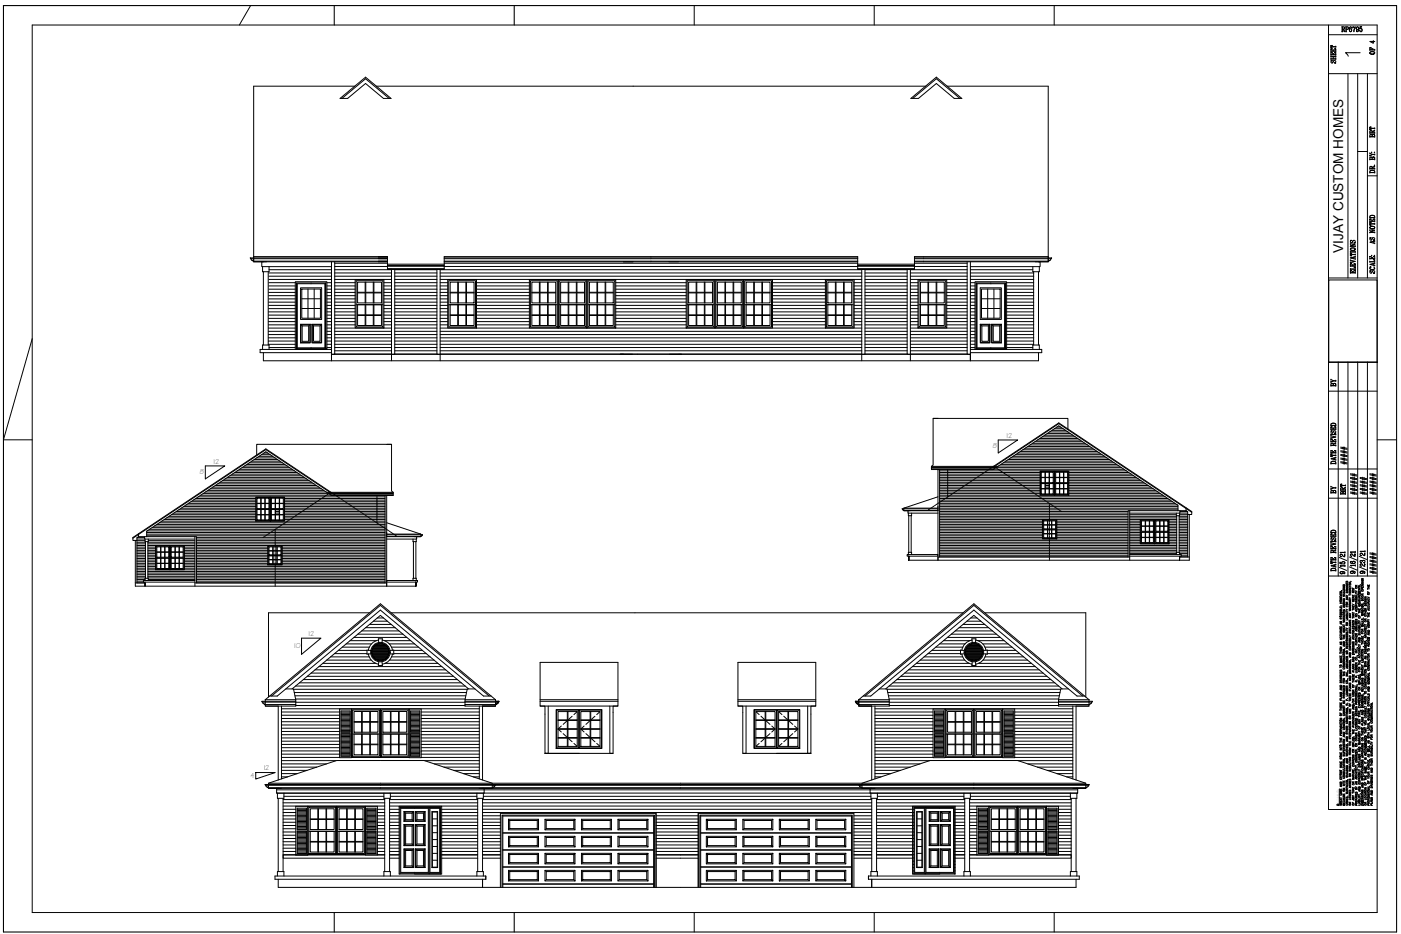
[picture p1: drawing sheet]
<svg xmlns="http://www.w3.org/2000/svg" width="914mm" height="610mm" viewBox="0 0 914 610" stroke-linecap="round" stroke-linejoin="round" font-family="sans-serif">
<defs><g id="words">
<text font-size="8.9" x="877" y="165" transform="rotate(-90 877 165)">VIJAY CUSTOM HOMES</text>
<g font-size="6.6">
<text x="875" y="22">RP6795</text>
<text x="898" y="37" transform="rotate(-90 898 37)">OF 4</text>
<text x="873" y="42" transform="rotate(-90 873 42)">SHEET</text>
<text x="898" y="91" transform="rotate(-90 898 91)">BRT</text>
<text x="898" y="160" transform="rotate(-90 898 160)">AS NOTED</text>
<text x="873" y="253" transform="rotate(-90 873 253)">BY</text>
<text x="873" y="304" transform="rotate(-90 873 304)">DATE REVISED</text>
<text x="873" y="323" transform="rotate(-90 873 323)">BY</text>
<text x="879" y="324" transform="rotate(-90 879 324)">BRT</text>
<text x="873" y="374" transform="rotate(-90 873 374)">DATE REVISED</text>
</g>
<g font-size="4">
<text x="657" y="286">12</text>
<text x="648" y="292">8</text>
<text x="140" y="303">12</text>
<text x="131" y="309">8</text>
<text x="202" y="415">12</text>
<text x="192" y="423">10</text>
<text x="172" y="503">12</text>
<text x="164" y="508">4</text>
</g>
<text font-size="1.6" x="874" y="525" transform="rotate(-90 874 525)">ISCLAIMER:</text>
</g></defs>
<!-- layer: FIRST -->
<g fill="none" stroke="#000" stroke-width=".65">
<path d="M232 56h-66v115h87M246 56h358M618 56h66v115h-87M222 64h5M250 64h5M595 64h4M623 64h5M166 170h87M166 169h87M166 168h87M166 167h87v9h37M171 174v3h5v-3"/>
<path d="M172 171h-1v3h45M172 177v48M175 177v48M216 171v64v-4h417v4v-64M218 171v60h-2M253 175h37M253 174h37M253 173h37M253 172h37M258 176v55h-2M285 176v55h2M287 176v59"/>
<path d="M290 170h270M290 171h270M290 169h270M290 168h270M560 175h37M560 174h37M560 173h37M560 172h37M562 176v59M565 176v55h-3M592 176v55h2M597 170h87"/>
<path d="M597 169h87M597 168h87M631 171v60h2M674 174v3h4v-3M675 177v48M678 171h1v3h-46M678 177v48M684 167h-87v9h-37M867 183h32v54h-32zM171 228v-3h5v3M172 230v5h506v-5M216 228h-46v2h46"/>
<path d="M256 235v-59h-3h37v-9h270v9h37h-3v59M405 231h8M437 231h8M633 228h47v2h-47M674 228v-3h4v3M609 273h88v7M612 273h-3v31h-1M252 290h4v30l1 1M256 290h-88v7M608 304v2h40M608 306h41M608 305h42"/>
<path d="M608 305h43M608 304h43M213 321h44M214 322h43M216 323h41M257 321v2h-41M590 333h22M590 332h22M593 335v2h2v-2M593 333v2h19M593 337v24M595 337v24"/>
<path d="M737 333h-1v31M768 335v2h2v-2M768 337v24M769 330v3h-32v33M770 337v24M770 333v2h-33M775 334v30M776 336v30h-183M88 353v30h183M89 351v29M94 350v2h33M95 352v2h2v-2"/>
<path d="M95 354v23M96 347v3h31v33M97 354v23M127 350h1v30M252 350h23M252 349h23M270 352v2h2v-2M270 354v23M271 350h1v2h-20M271 354v23M95 380v3v-3h-7M95 379v-2h2v2"/>
<path d="M127 379h-33v1h33M252 379h20v1h-1v3v-3v3v-3h-19zM270 379v-2h2v2M592 362h20v1h-19v3v-3v3v-3h-1zM593 362v-1h2v1M613 364v-58h-1v60v-2h125M737 362h34v1h-34M768 362v-1h2v1M770 363v3v-2h6M127 380h125v3v-60h-1v57M241 400h-66v55M255 400h374"/>
<path d="M643 400h66v55M249 418l1-1h-3v1a8 8 0 0 0-7 6v3a8 8 0 0 0 7 6v1h3l-1-1M250 418a8 8 0 0 1 6 6h1v3h-1a8 8 0 0 1-6 6M630 420l4-2v-1h3v1a8 8 0 0 1 6 6h1v3h-1a8 8 0 0 1-6 6v1h-3v-1a8 8 0 0 1-6-6h-1v-3h1zM173 457h20v4h-20M173 460h20M173 458h20M176 454h5M187 450h5l1 7M303 460h20M303 458h20M310 450h-5l-2 7"/>
<path d="M316 454h5M323 457h-20v4h20M353 458h50M353 457h50M482 458h50M482 457h50M560 457h20v4h-20M560 460h20M560 458h20M563 454h5M574 450h5l1 7M691 460h20"/>
<path d="M691 458h20M697 450h-5l-1 7M703 454h5M711 457h-20v4h20M182 461v48M184 461v47M222 463h7v32h-7zM223 479h6v15h-6zM223 472h6M223 464h6v14h-6zM223 476h6M223 475h6"/>
<path d="M223 474h6M223 473h6M223 477h6M223 478h6M223 479h6M223 480h6M223 465h6M223 471h6M223 470h6M223 469h6M223 468h6M223 467h6"/>
<path d="M223 466h6M267 463h8v32h-8zM268 464h6v14h-6zM268 479h6v15h-6zM268 472h6M268 476h6M268 475h6M268 474h6M268 473h6M268 477h6M268 478h6M268 479h6"/>
<path d="M268 480h6M268 465h6M268 471h6M268 470h6M268 469h6M268 468h6M268 467h6M268 466h6M313 461v47M315 461v48M353 461h50M358 461v31h-2h22h-22v-31h-3v-29h50v29h-3v31h-22"/>
<path d="M398 461v31h2M482 461h50M487 461v31h-2M527 461v31h2h-22h22v-31h3v-29h-50v29h3v31h22M569 461v48M571 461v47M609 463h8v32h-8zM610 479h6v15h-6zM610 472h6M610 464h6v14h-6zM610 476h6M610 475h6"/>
<path d="M610 474h6M610 473h6M610 477h6M610 478h6M610 479h6M610 480h6M610 465h6M610 471h6M610 470h6M610 469h6M610 468h6M610 467h6"/>
<path d="M610 466h6M654 463h8v32h-8zM655 479h6v15h-6zM655 472h6M655 464h6v14h-6zM655 476h6M655 475h6M655 474h6M655 473h6M655 477h6M655 478h6M655 479h6"/>
<path d="M655 480h6M655 465h6M655 471h6M655 470h6M655 469h6M655 468h6M655 467h6M655 466h6M700 461v47M702 461v48M220 496h57M223 493h6"/>
<path d="M223 492h6M223 491h6M223 490h6M223 481h6M223 482h6M223 483h6M223 484h6M223 485h6M223 486h6M223 487h6M223 488h6M223 489h6"/>
<path d="M268 493h6M268 492h6M268 491h6M268 490h6M268 481h6M268 482h6M268 483h6M268 484h6M268 485h6M268 486h6M268 487h6M268 488h6"/>
<path d="M268 489h6M607 496h57M610 493h6M610 492h6M610 491h6M610 490h6M610 481h6M610 482h6M610 483h6M610 484h6M610 485h6M610 486h6"/>
<path d="M610 487h6M610 488h6M610 489h6M655 493h6M655 492h6M655 491h6M655 490h6M655 481h6M655 482h6M655 483h6M655 484h6M655 485h6"/>
<path d="M655 486h6M655 487h6M655 488h6M655 489h6M175 514h534M175 515h534M175 513h534M175 512h534M175 511h534M181 518v3h4v-3M182 515h-1v3h67M251 518v3h4v-3"/>
<path d="M311 518v3h4v-3M315 515h1v3h-68M568 518v3h5v-3M569 515h-1v3h67M629 518v3h4v-3M699 518v3h4v-3M702 515h1v3h-67M182 521v48M185 521v48M194 535h6M194 527h6v14h-6zM194 539h6"/>
<path d="M194 538h6M194 537h6M194 536h6M194 528h6M194 534h6M194 533h6M194 532h6M194 531h6M194 530h6M194 529h6M239 527h6v14h-6zM239 535h6"/>
<path d="M239 539h6M239 538h6M239 537h6M239 536h6M239 528h6M239 534h6M239 533h6M239 532h6M239 531h6M239 530h6M239 529h6M251 521v48"/>
<path d="M254 521v48M312 521v48M315 521v48M569 521v48M572 521v48M630 521v48M633 521v48M638 535h6M638 527h6v14h-6zM638 539h6M638 538h6M638 537h6"/>
<path d="M638 536h6M638 528h6M638 534h6M638 533h6M638 532h6M638 531h6M638 530h6M638 529h6M684 535h6M684 527h6v14h-6zM684 539h6M684 538h6"/>
<path d="M684 537h6M684 536h6M684 528h6M684 534h6M684 533h6M684 532h6M684 531h6M684 530h6M684 529h6M699 521v48M702 521v48M194 542h6v15h-6z"/>
<path d="M194 556h6M194 555h6M194 554h6M194 540h6M194 541h6M194 543h6M194 544h6M194 545h6M194 546h6M194 547h6M194 548h6M194 549h6"/>
<path d="M194 550h6M194 551h6M194 552h6M194 553h6M238 558v-32h8v32M239 542h6v15h-6zM239 556h6M239 555h6M239 554h6M239 540h6M239 541h6M239 543h6"/>
<path d="M239 544h6M239 545h6M239 546h6M239 547h6M239 548h6M239 549h6M239 550h6M239 551h6M239 552h6M239 553h6M251 558h-58v-32h8v32h-16v2h66M254 558h7"/>
<path d="M288 558h24M315 558h12M428 558h28M557 558h12M572 558h24M623 558h7M633 558h58v-32h-8v32h16v2h-66M638 558v-32h7v32M638 542h6v15h-6zM638 556h6M638 555h6M638 554h6"/>
<path d="M638 540h6M638 541h6M638 543h6M638 544h6M638 545h6M638 546h6M638 547h6M638 548h6M638 549h6M638 550h6M638 551h6M638 552h6"/>
<path d="M638 553h6M684 542h6v15h-6zM684 556h6M684 555h6M684 554h6M684 540h6M684 541h6M684 543h6M684 544h6M684 545h6M684 546h6M684 547h6"/>
<path d="M684 548h6M684 549h6M684 550h6M684 551h6M684 552h6M684 553h6M179 572h138v2h-138zM181 572v-3h4v3M182 574v5h520v-5M251 572v-3h4v3M254 560h7M288 560h24"/>
<path d="M311 572v-3h4v3M315 574v5M315 560h12M428 560h28M557 560h12M567 572h137v2h-137zM568 572v-3h5v3M569 574v5M572 560h24M623 560h7M629 572v-3h4v3M699 572v-3h4v3"/>
<circle cx="248" cy="426" r="6"/>
<circle cx="636" cy="426" r="6"/>
</g>
<!-- layer: SIDING -->
<g fill="none" stroke="#000" stroke-width=".65">
<path d="M176 176h40M176 178h40M218 172h35M218 174h35M218 176h38M218 178h38M258 176h27M258 178h27M287 176h275M287 178h275M290 172h270M290 174h270"/>
<path d="M565 176h27M565 178h27M594 176h37M594 178h37M597 172h34M597 174h34M633 176h41M633 178h42M175 199h18M175 197h18M175 195h18M175 193h18"/>
<path d="M175 191h18M175 189h18M176 187h17M176 185h17M176 182h40M176 180h40M213 185h3M213 187h3M213 189h3M213 191h3M213 193h3M213 195h3"/>
<path d="M213 197h3M213 199h3M218 180h38M218 182h38M218 185h14M218 187h14M218 189h14M218 191h14M218 193h14M218 195h14M218 197h14M218 199h14"/>
<path d="M251 185h5M251 187h5M251 189h5M251 191h5M251 193h5M251 195h5M251 197h5M251 199h5M258 180h27M258 182h27M258 185h27M258 187h27"/>
<path d="M258 189h27M258 191h27M258 193h27M258 195h27M258 197h27M258 199h27M287 180h275M287 182h275M287 185h5M287 187h5M287 189h5M287 191h5"/>
<path d="M287 193h5M287 195h5M287 197h5M287 199h5M311 185h35M311 187h35M311 189h35M311 191h35M311 193h35M311 195h35M311 197h35M311 199h35"/>
<path d="M402 185h46M402 187h46M402 189h46M402 191h46M402 193h46M402 195h46M402 197h46M402 199h46M504 185h35M504 187h35M504 189h35M504 191h35"/>
<path d="M504 193h35M504 195h35M504 197h35M504 199h35M557 185h5M557 187h5M557 189h5M557 191h5M557 193h5M557 195h5M557 197h5M557 199h5"/>
<path d="M565 180h27M565 182h27M565 185h27M565 187h27M565 189h27M565 191h27M565 193h27M565 195h27M565 197h27M565 199h27M594 180h37M594 182h37"/>
<path d="M594 185h5M594 187h5M594 189h5M594 191h5M594 193h5M594 195h5M594 197h5M594 199h5M618 185h13M618 187h13M618 189h13M618 191h13"/>
<path d="M618 193h13M618 195h13M618 197h13M618 199h13M633 180h42M633 182h42M633 185h3M633 187h3M633 189h3M633 191h3M633 193h3M633 195h3"/>
<path d="M633 197h3M633 199h3M657 185h18M657 187h18M657 189h18M657 191h18M657 193h18M657 195h18M657 197h18M657 199h18M175 218h18M175 216h18"/>
<path d="M175 214h18M175 212h18M175 210h18M175 208h18M175 206h18M175 204h18M175 201h18M213 201h3M213 204h3M213 206h3M213 208h3M213 210h3"/>
<path d="M213 212h3M213 214h3M213 216h3M213 218h3M218 201h14M218 204h14M218 206h14M218 208h14M218 210h14M218 212h14M218 214h38M218 216h38"/>
<path d="M218 218h38M251 201h5M251 204h5M251 206h5M251 208h5M251 210h5M251 212h5M258 201h27M258 204h27M258 206h27M258 208h27M258 210h27"/>
<path d="M258 212h27M258 214h27M258 216h27M258 218h27M287 201h5M287 204h5M287 206h5M287 208h5M287 210h5M287 212h5M287 214h275M287 216h275"/>
<path d="M287 218h275M311 201h35M311 204h35M311 206h35M311 208h35M311 210h35M311 212h35M402 201h46M402 204h46M402 206h46M402 208h46M402 210h46"/>
<path d="M402 212h46M504 201h35M504 204h35M504 206h35M504 208h35M504 210h35M504 212h35M557 201h5M557 204h5M557 206h5M557 208h5M557 210h5"/>
<path d="M557 212h5M565 201h27M565 204h27M565 206h27M565 208h27M565 210h27M565 212h27M565 214h27M565 216h27M565 218h27M594 201h5M594 204h5"/>
<path d="M594 206h5M594 208h5M594 210h5M594 212h5M594 214h37M594 216h37M594 218h37M618 201h13M618 204h13M618 206h13M618 208h13M618 210h13"/>
<path d="M618 212h13M633 201h3M633 204h3M633 206h3M633 208h3M633 210h3M633 212h3M633 214h3M633 216h3M633 218h3M657 201h18M657 204h18"/>
<path d="M657 206h18M657 208h18M657 210h18M657 212h18M657 214h18M657 216h18M657 218h18M175 225h18M175 223h18M175 220h18M176 227h17M213 220h3"/>
<path d="M213 223h3M213 225h3M213 227h3M218 220h38M218 223h38M218 225h38M218 227h38M218 229h38M218 231h38M258 220h27M258 223h27M258 225h27"/>
<path d="M258 227h27M258 229h27M258 231h27M287 220h275M287 223h275M287 225h275M287 227h275M287 229h275M287 231h275M565 220h27M565 223h27M565 225h27"/>
<path d="M565 227h27M565 229h27M565 231h27M594 220h37M594 223h37M594 225h37M594 227h37M594 229h37M594 231h37M633 220h3M633 223h3M633 225h3"/>
<path d="M633 227h3M657 220h18M657 223h18M657 225h18M657 227h17M688 280h6M690 279h2M166 300h15M167 299h13M169 298h9M171 297h5M172 296h3"/>
<path d="M652 287h12l-12 9zM658 300h66M660 299h62M661 298h60M663 297h56M664 296h54M666 295h50M668 294h47M669 293h44M671 291h40M672 290h38M674 289h34"/>
<path d="M675 288h32M677 287h28M679 286h24M680 285h22M682 284h18M683 283h16M685 282h12M687 281h8M134 304h13l-13 9zM137 319h73M139 318h69M141 317h66"/>
<path d="M142 316h63M144 315h59M145 314h57M147 313h53M148 312h51M150 311h47M152 309h43M153 308h41M155 307h37M156 306h35M158 305h31M160 304h27"/>
<path d="M161 303h25M163 302h21M164 301h19M613 307h122M613 308h66M613 309h66M613 311h66M613 312h66M613 313h66M613 314h66M613 315h66M613 316h66"/>
<path d="M613 317h66M613 318h66M613 319h66M648 306h86M650 305h82M652 304h78M653 303h76M655 302h72M656 301h70M682 316h3M682 317h3M682 318h3"/>
<path d="M698 308h39M698 309h40M698 311h42M698 312h43M698 313h45M698 314h47M698 315h48M698 316h50M698 317h51M698 318h53M698 319h55M107 339h60"/>
<path d="M109 338h58M110 337h57M112 336h55M114 335h53M115 334h52M117 333h50M118 332h49M120 331h47M121 330h46M123 329h44M125 327h42M126 326h41"/>
<path d="M128 325h39M129 324h122M131 323h85M133 322h81M134 321h79M136 320h75M180 334h2M180 335h2M180 333h2M186 325h65M186 326h65M186 327h65"/>
<path d="M186 329h65M186 330h65M186 331h65M186 332h65M186 333h65M186 334h65M186 335h65M186 336h65M186 337h65M186 338h65M186 339h65M613 320h66"/>
<path d="M613 321h66M613 322h66M613 323h146M613 324h148M613 325h149M613 326h151M613 327h152M613 329h154M613 330h155M613 331h156M613 332h156M613 333h156"/>
<path d="M613 334h123M613 335h123M613 336h123M613 337h123M613 338h123M613 339h123M698 320h56M698 321h58M698 322h59M737 336h31M737 337h31M737 338h31"/>
<path d="M737 339h31M770 337h5M770 338h5M770 339h5M770 336h5M770 334h5M770 335h5M89 352h5M89 353h6M89 354h6M89 355h6M89 356h6"/>
<path d="M89 357h6M89 358h6M89 359h6M90 351h4M96 348h155M96 349h155M96 350h155M96 347h155M97 354h30M97 355h30M97 356h30M97 357h5"/>
<path d="M97 358h5M97 359h5M97 353h30M98 345h153M99 344h152M101 343h150M102 342h149M104 341h147M106 340h145M120 357h7M120 358h7M120 359h7"/>
<path d="M128 351h123M128 352h123M128 353h123M128 354h123M128 355h123M128 356h123M128 357h47M128 358h47M128 359h47M184 357h67M184 358h67M184 359h67"/>
<path d="M613 352h123M613 353h123M613 354h123M613 355h123M613 356h123M613 357h123M613 358h123M613 359h123M613 340h67M613 341h67M613 342h67M613 343h67"/>
<path d="M613 344h67M613 345h67M613 347h67M613 348h67M613 349h67M613 350h67M613 351h67M690 340h46M690 341h46M690 342h46M690 343h46M690 344h46"/>
<path d="M690 345h46M690 347h46M690 348h46M690 349h46M690 350h46M690 351h46M737 340h7M737 341h7M737 342h7M737 343h7M737 344h7M737 345h7"/>
<path d="M737 347h7M737 348h7M737 349h7M737 350h7M737 351h7M737 352h7M737 353h7M737 354h7M737 355h31M737 356h31M737 357h31M737 358h31"/>
<path d="M737 359h31M763 340h5M763 341h5M763 342h5M763 343h5M763 344h5M763 345h5M763 347h5M763 348h5M763 349h5M763 350h5M763 351h5"/>
<path d="M763 352h5M763 353h5M763 354h5M770 340h5M770 341h5M770 342h5M770 343h5M770 344h5M770 345h5M770 347h5M770 348h5M770 349h5"/>
<path d="M770 350h5M770 351h5M770 352h5M770 353h5M770 354h5M770 355h5M770 356h5M770 357h5M770 358h5M770 359h5M89 360h6M89 361h6"/>
<path d="M89 362h6M89 363h6M89 365h6M89 366h6M89 367h6M89 368h6M89 369h6M89 370h6M89 371h6M89 372h6M89 373h6M89 374h6"/>
<path d="M89 375h6M89 376h6M89 377h6M89 378h6M89 379h5M97 360h5M97 361h5M97 362h5M97 363h5M97 365h5M97 366h5M97 367h5"/>
<path d="M97 368h5M97 369h5M97 370h5M97 371h5M97 372h30M97 373h30M97 374h30M97 375h30M97 376h30M97 377h30M97 378h30M120 360h7"/>
<path d="M120 361h7M120 362h7M120 363h7M120 365h7M120 366h7M120 367h7M120 368h7M120 369h7M120 370h7M120 371h7M128 369h123M128 370h123"/>
<path d="M128 371h123M128 372h123M128 373h123M128 374h123M128 375h123M128 376h123M128 377h123M128 378h123M128 379h123M128 360h47M128 361h47M128 362h47"/>
<path d="M128 363h47M128 365h47M128 366h47M128 367h47M128 368h47M184 360h67M184 361h67M184 362h67M184 363h67M184 365h67M184 366h67M184 367h67"/>
<path d="M184 368h67M613 360h123M613 361h123M613 362h123M613 363h123M737 360h31M737 361h31M770 360h5M770 361h5M770 363h5M771 362h4M89 380h6"/>
<path d="M128 380h123M197 417h12l-12 10zM228 418h18M231 416h35M234 414h29M236 412h24M239 410h19M241 408h14M244 405h9M246 403h4M251 418h17M616 418h17"/>
<path d="M618 416h35M621 414h29M623 412h25M626 410h19M629 408h14M631 405h9M634 403h4M638 418h17M203 439h90M206 437h85M208 435h80M211 433h34"/>
<path d="M213 431h29M216 429h25M218 427h22M221 424h19M223 422h18M226 420h16M251 433h35M254 420h17M254 431h29M256 422h17M256 429h25M257 424h19"/>
<path d="M257 427h21M590 439h91M593 437h85M596 435h80M598 433h35M601 431h29M603 429h25M606 427h21M608 424h19M611 422h17M613 420h17M639 433h34"/>
<path d="M641 420h17M642 431h29M643 422h17M643 429h25M644 424h19M644 427h22M192 450h113M192 452h112M192 454h112M193 448h111M193 456h111M193 458h110"/>
<path d="M195 446h106M198 444h101M201 441h95M579 450h113M579 452h113M580 454h111M580 448h111M580 456h111M580 458h111M583 446h105M585 444h101M588 441h95"/>
<path d="M184 463h129M184 465h38M184 467h38M184 469h38M184 471h38M184 473h38M184 475h38M184 477h38M184 480h38M193 460h110M275 465h38M275 467h38"/>
<path d="M275 469h38M275 471h38M275 473h38M275 475h38M275 477h38M275 480h38M571 463h129M571 465h38M571 467h38M571 469h38M571 471h38M571 473h38"/>
<path d="M571 475h38M571 477h38M571 480h38M580 460h111M662 465h38M662 467h38M662 469h38M662 471h38M662 473h38M662 475h38M662 477h38M662 480h38"/>
<path d="M184 482h38M184 484h38M184 486h38M184 488h38M184 490h38M184 492h38M184 494h38M184 496h35M184 499h29M229 494h38M275 482h38M275 484h38"/>
<path d="M275 486h38M275 488h38M275 490h38M275 492h38M275 494h38M277 496h36M283 499h30M571 482h38M571 484h38M571 486h38M571 488h38M571 490h38"/>
<path d="M571 492h38M571 494h38M571 496h36M571 499h29M617 494h37M662 482h38M662 484h38M662 486h38M662 488h38M662 490h38M662 492h38M662 494h38"/>
<path d="M664 496h36M671 499h29M167 504h13l-13 4zM181 516h522M181 518h522M184 501h23M184 503h16M184 505h10M184 507h4M185 520h66M255 520h56M290 501h23"/>
<path d="M296 503h17M302 505h11M309 507h4M315 520h253M571 501h23M571 503h17M571 505h10M571 507h4M573 520h56M633 520h66M677 501h23M683 503h17"/>
<path d="M690 505h10M696 507h4M185 522h66M185 524h66M185 526h66M185 528h8M185 530h8M185 532h8M185 535h8M185 537h8M185 539h8M246 528h5"/>
<path d="M246 530h5M246 532h5M246 535h5M246 537h5M246 539h5M254 522h58M254 524h58M254 526h58M254 528h7M254 530h7M254 532h7M254 535h7"/>
<path d="M254 537h7M254 539h7M288 528h24M288 530h24M288 532h24M288 535h24M288 537h24M288 539h24M315 522h254M315 524h254M315 526h254M315 528h254"/>
<path d="M315 530h254M315 532h12M315 535h12M315 537h12M315 539h12M428 532h28M428 535h28M428 537h28M428 539h28M557 532h12M557 535h12M557 537h12"/>
<path d="M557 539h12M572 522h58M572 524h58M572 526h58M572 528h24M572 530h24M572 532h24M572 535h24M572 537h24M572 539h24M623 528h7M623 530h7"/>
<path d="M623 532h7M623 535h7M623 537h7M623 539h7M633 522h66M633 524h66M633 526h66M633 528h5M633 530h5M633 532h5M633 535h5M633 537h5"/>
<path d="M633 539h5M691 528h8M691 530h8M691 532h8M691 535h8M691 537h8M691 539h8M185 541h8M185 543h8M185 545h8M185 547h8M185 549h8"/>
<path d="M185 551h8M185 554h8M185 556h8M185 558h8M246 541h5M246 543h5M246 545h5M246 547h5M246 549h5M246 551h5M246 554h5M246 556h5"/>
<path d="M246 558h5M254 541h7M254 543h7M254 545h7M254 547h7M254 549h7M254 551h7M254 554h7M254 556h7M254 558h7M288 541h24M288 543h24"/>
<path d="M288 545h24M288 547h24M288 549h24M288 551h24M288 554h24M288 556h24M288 558h24M315 541h12M315 543h12M315 545h12M315 547h12M315 549h12"/>
<path d="M315 551h12M315 554h12M315 556h12M315 558h12M428 541h28M428 543h28M428 545h28M428 547h28M428 549h28M428 551h28M428 554h28M428 556h28"/>
<path d="M428 558h28M557 541h12M557 543h12M557 545h12M557 547h12M557 549h12M557 551h12M557 554h12M557 556h12M557 558h12M572 541h24M572 543h24"/>
<path d="M572 545h24M572 547h24M572 549h24M572 551h24M572 554h24M572 556h24M572 558h24M596 560h.1M623 541h7M623 543h7M623 545h7M623 547h7"/>
<path d="M623 549h7M623 551h7M623 554h7M623 556h7M623 558h7M623 560h.1M633 541h5M633 543h5M633 545h5M633 547h5M633 549h5M633 551h5"/>
<path d="M633 554h5M633 556h5M633 558h5M691 541h8M691 543h8M691 545h8M691 547h8M691 549h8M691 551h8M691 554h8M691 556h8M691 558h8"/>
<path d="M596 562h.1M596 564h.1M596 566h.1M596 568h.1M623 562h.1M623 564h.1M623 566h.1M623 568h.1"/>
</g>
<!-- layer: HIDDEN -->
<g fill="none" stroke="#000" stroke-width=".65">
<path d="M619 306v1M619 307v1M619 308v1M619 310h.1M619 311v1M619 312v1M619 313v1M619 314v1M619 316h.1M619 317v1M619 318v1M619 319v1"/>
<path d="M626 320h-1M627 319h-1M628 318l-1 1M629 318h-1M630 317h-1M630 316v1M631 316h.1M632 315v1M633 314v1M634 314h.1M635 313v1M636 312v1"/>
<path d="M637 312h.1M638 311v1M639 310v1M640 310h.1M641 309v1M642 308v1M643 308h.1M644 307v1M645 306v1M646 306h.1M647 305v1M648 304v1"/>
<path d="M649 304v1M650 305h.1M651 306h.1M652 306v1M653 307h.1M654 308h.1M655 308v1M656 309h.1M657 310h.1M658 310v1M659 311h.1M659 312h1"/>
<path d="M660 312l1 1M661 313h1M662 314h1M663 314l1 1M664 315h1M665 316h1M666 316l1 1M667 317h1M668 318h1M669 318l1 1M670 319h1M671 320h1"/>
<path d="M188 340h.1M189 339v1M190 338v1M191 338h.1M192 337v1M193 336v1M194 336h-1M195 335l-1 1M196 335h-1M197 334h-1M198 333l-1 1M199 333h-1"/>
<path d="M200 332h-1M201 331l-1 1M202 331h-1M203 330h-1M204 329l-1 1M205 329h-1M206 328h-1M207 327l-1 1M208 327h-1M209 326h-1M210 325l-1 1M211 325h-1"/>
<path d="M212 324h-1M213 323l-1 1M214 323h-1M215 322h-1M216 321l-1 1M216 321l1 1M217 322l1 1M218 323h1M219 323l1 1M220 324l1 1M221 325h1M222 325l1 1"/>
<path d="M223 326h1M224 327h1M225 327l1 1M226 328h1M227 329h1M228 329l1 1M229 330h1M230 331h1M231 331l1 1M232 332h1M233 333h1M234 333l1 1"/>
<path d="M235 334h1M236 335h1M237 335l1 1M238 336h1M239 337h1M240 337l1 1M241 338h1M242 339h1M243 339l1 1M244 340h1M246 323v1M246 324v1"/>
<path d="M246 325v1M246 327h.1M246 328v1M246 329v1M246 330v1M246 331v1M246 333h.1M246 334v1M246 335v1M246 336v1M246 337v1M246 339h.1"/>
<path d="M246 340h.1M607 332l-1 1M608 332h-1M609 331h-1M610 330l-1 1M611 330h-1M612 329h-1M613 328l-1 1M614 328h-1M615 327h-1M616 326l-1 1M617 326h-1"/>
<path d="M618 325h-1M619 320v1M619 322h.1M619 323v1M619 324l-1 1M620 324h-1M621 323h-1M622 322l-1 1M623 322h-1M624 321h-1M625 320l-1 1M672 320l1 1"/>
<path d="M673 321h1M674 322h1M675 322l1 1M676 323h1M677 324h1M678 324l1 1M679 325h1M680 325l1 1M681 326l1 1M682 327h1M683 327l1 1M684 328l1 1"/>
<path d="M685 329v1M685 331h.1M685 332v1M685 333v1M685 334v1M685 335v1M685 337h.1M685 338v1M685 339v1M685 329h1M686 329l1 1M687 330l1 1"/>
<path d="M688 331h1M689 331l1 1M690 332l1 1M691 333h1M692 333l1 1M172 350v1M173 350h.1M174 349h.1M175 348v1M176 348h.1M177 347v1M178 346v1"/>
<path d="M179 346h.1M180 346v1M180 348h.1M180 349v1M180 350v1M180 351v1M180 352v1M180 354h.1M180 355v1M180 356v1M180 357v1M180 358v1"/>
<path d="M180 359v1M180 345v1M181 344v1M182 344h.1M183 343v1M184 342v1M185 342h.1M186 341v1M187 340v1M245 341h1M246 341l1 1M246 341h.1"/>
<path d="M247 342h1M248 343h1M249 343l1 1M250 344h1M251 345h1M252 345l1 1M253 346h1M254 347h1M255 347l1 1M256 348h1M257 349h.1M258 349l1 1"/>
<path d="M685 340v1M685 341v1M685 343h.1M685 344v1M685 345v1M685 346v1M685 347v1M685 349h.1M685 350h.1M685 351v1M685 352v1M685 353v1"/>
<path d="M685 354v1M685 356h.1M685 357v1M685 358v1M685 359v1M180 361h.1M180 362v1M180 363v1M180 364v1M180 365v1M180 367h.1M180 368v1"/>
<path d="M180 369v1M180 370v1M180 371v1M180 373h.1M180 374v1M180 375v1M180 376v1M180 377v1M180 379h.1M180 380v1M685 360v1M685 362h.1"/>
<path d="M685 363v1M685 364v1M685 365v1M180 381v1M180 382v1"/>
</g>
<!-- layer: ELE -->
<g fill="none" stroke="#000" stroke-width=".65">
<path d="M222 64l17-14 16 14M223 64l16-13 15 13M227 64l12-10 11 10M595 64l16-14 17 14M596 64l15-13 16 13M599 64l12-10 12 10M166 167v4h8M684 167v4h-8M193 184h20v44h-20zM194 185v43v-43h19v43v-43M194 185h18v42h-18zM196 188h14v20h-14z"/>
<path d="M197 189h12v19h-12zM197 195h12M201 189v19M205 189v19M636 184h21v44h-21zM637 185v43v-43h19v43v-43M638 185h18v42h-18zM640 188h14v20h-14zM641 189h12v19h-12zM641 195h12M645 189v19M649 189v19"/>
<path d="M196 212v12h7v-12M196 212h7M196 212l1 1M196 212h6v12h-6zM197 201h12M197 213v10h4v-10M203 212l-2 1h-4M204 212l1 1h4l1-1M204 212v12h6v-12M204 212h6M204 212h6v12h-6zM205 213v10h4v-10"/>
<path d="M640 212l1 1h4l1-1M640 212v12h6v-12M640 212h6M640 212h6v12h-6zM641 201h12M641 213v10h4v-10M647 212v12h7v-12M647 212l1 1h4M647 212h7M647 212h6v12h-6zM648 213v10h4v-10M654 212l-2 1"/>
<path d="M194 228h.1M194 228h19M213 228h.1M637 228h.1M637 228h19M656 228h.1M648 306l43-28 78 52M648 304l43-28 87 58v2h-3M649 304l42-28 87 58M215 321l-41-28-87 58M216 321l-42-28-87 58v2h2M216 323l-42-28-78 52"/>
<path d="M590 333h4M612 331v2M612 324l-22 8M769 333h5M774 331v2M774 333l1 1M90 348v2M90 350h6M90 350l-1 1M252 347v3M252 341l23 8M275 350h-5"/>
<path d="M177 454l71-59 71 59M181 454l67-56 68 56M191 450l57-48 58 48M565 454l71-59 71 59M568 454l68-56 67 56M578 450l58-48 57 48M182 461h-9v-4l75-63 75 63v4h-8M569 461h-9v-4l76-63 75 63v4h-9M220 496l-45 15v4h9M277 496l44 15v4h-8M607 496l-44 15v4h8M664 496l45 15v4h-9"/>
<path d="M261 526h27v44h-27zM262 528h18v41h-18zM264 530h6l-1 1M264 530l1 1h4M264 530v6M264 538v14M264 538h6M264 536h6M264 538l1 1M264 530h6v6h-6zM264 538h6v14h-6zM265 531v4"/>
<path d="M265 539v12M265 535l-1 1M265 539h4M265 535h4M269 531v4M269 539v12M269 535l1 1M270 530v6M270 538v14M270 538l-1 1M271 530v6h6M271 530l1 1h4l1-1"/>
<path d="M271 538v14M271 538h6M271 538l1 1M271 530h6M271 530h6v6h-6zM271 538h6v14h-6zM272 531v4M272 539v12M272 539h4M272 535h4M272 535l-1 1M276 531v4"/>
<path d="M276 539v12M276 535l1 1M277 530v6M277 538v14M277 538l-1 1M280 527v43M281 528h6v41h-6zM282 530h4v36h-4zM282 530h3v36h-3zM282 534h3M282 539h3M332 535h19v7h-19z"/>
<path d="M332 535l1 1v5h18v-5h-18M351 535v1M356 535v1M375 535h-19v7h19v-7l-1 1v5h-18v-5h18M380 535h19v7h-19zM380 535v1v5h18v-5h-18M399 535l-1 1M403 535l1 1M423 535h-20v7h20v-7l-1 1v5h-18v-5h18M461 535h20v7h-20v-7l1 1v5h18v-5h-18M481 535l-1 1M485 535h19v7h-19z"/>
<path d="M485 535l1 1M504 535v1v5h-18v-5h18M509 535h19v7h-19v-7v1v5h18v-5h-18M528 535l-1 1M532 535h20v7h-20zM532 535l1 1M552 535l-1 1v5h-18v-5h18M596 526h27v44h-27zM597 528h6v41h-6zM598 530h4v36h-4zM599 530h3v36h-3zM599 534h3"/>
<path d="M599 539h3M604 527v43M604 528h18v41h-18zM606 530l2 1h4l1-1M606 538h7M606 530h7M606 530v6M606 538v14M606 538l2 1M607 538h6v14h-6zM607 530h6v6h-6zM608 539h4"/>
<path d="M608 535h4M608 531v4M608 539v12M608 535l-2 1M612 531v4M612 539v12M612 535l1 1M613 530v6h-7M613 538v14M613 538l-1 1M614 538h6M614 536h6"/>
<path d="M614 530v6M614 538v14M614 538l1 1M614 538h6v14h-6zM614 530h6v6h-6zM615 539h4M615 535h4M615 531v4M615 539v12M615 535l-1 1M619 531v4M619 539v12"/>
<path d="M619 535l1 1M620 530h-6l1 1M620 530l-1 1h-4M620 530v6M620 538v14M620 538l-1 1M264 554h6M264 552h6M264 554h6v12h-6zM265 555l-1-1v12M265 555v10l-1 1M265 555h4"/>
<path d="M269 551h-4l-1 1M269 555v10M269 551l1 1M270 554v12M270 554l-1 1M271 554v12M271 554h6M271 552h6M271 554l1 1M271 554h6v12h-6zM272 555v10M272 555h4"/>
<path d="M276 551h-4l-1 1M276 555v10M276 551l1 1M277 554v12M277 554l-1 1M282 557h3M282 552h3M282 548h3M282 543h3M328 555h99M328 544h99M332 557h19v7h-19z"/>
<path d="M332 557l1 1v5h18v-5h-18M332 546l1 1M333 552h18v-5h-18v5l-1 1v-7h19v7h-19M333 541l-1 1M351 541v1M351 552v1M351 546v1M351 557v1M356 546h19v7h-19zM356 557v1M356 546v1M356 541v1"/>
<path d="M356 552v1M374 552h-18v-5h18v5l1 1M374 541l1 1M375 557h-19v7h19v-7l-1 1v5h-18v-5h18M375 546l-1 1M380 557h19v7h-19zM380 557v1v5h18v-5h-18M380 546v1M380 552h18v-5h-18v5v1v-7h19v7h-19M380 541v1M398 541l1 1M398 552l1 1"/>
<path d="M399 546l-1 1M399 557l-1 1M403 546h20v7h-20zM403 557l1 1M403 546l1 1M404 541l-1 1M404 552l-1 1M422 552h-18v-5h18v5l1 1M422 541l1 1M423 557h-20v7h20v-7l-1 1v5h-18v-5h18M423 546l-1 1M457 555h99"/>
<path d="M457 544h99M461 557h20v7h-20v-7l1 1v5h18v-5h-18M461 546h20v7h-20zM461 546l1 1M462 552h18v-5h-18v5l-1 1M462 541l-1 1M480 541l1 1M480 552l1 1M481 557l-1 1M481 546l-1 1M485 557h19v7h-19zM485 546l1 1"/>
<path d="M485 557l1 1M486 541l-1 1M486 552l-1 1M504 552h-18v-5h18v5v1v-7h-19v7h19M504 541v1M504 557v1v5h-18v-5h18M504 546v1M509 557h19v7h-19v-7v1v5h18v-5h-18M509 546h19v7h-19zM509 546v1M509 552h18v-5h-18v5v1M509 541v1"/>
<path d="M527 541l1 1M527 552l1 1M528 557l-1 1M528 546l-1 1M532 557h20v7h-20zM532 546l1 1M532 557l1 1M533 541l-1 1M533 552l-1 1M551 552h-18v-5h18v5l1 1v-7h-20v7h20M551 541l1 1M552 557l-1 1v5h-18v-5h18"/>
<path d="M552 546l-1 1M599 557h3M599 552h3M599 548h3M599 543h3M606 554h7M606 552h7M606 554v12M606 554l2 1M607 554h6v12h-6zM608 551h4l1 1M608 555h4"/>
<path d="M608 555v10M608 551l-2 1M612 555v10M613 554v12M613 554l-1 1M614 554h6M614 552h6M614 554v12M614 554l1 1M614 554h6v12h-6zM615 551h4l1 1M615 555h4"/>
<path d="M615 555v10M615 551l-1 1M619 555l1-1v12M619 555v10l1 1M261 570v-43h26v43M261 570h26M265 565h4M269 565l1 1h-6M272 565l-1 1h6M272 565h4M276 565l1 1M282 561h3"/>
<path d="M327 579v-48h101v48M328 579v-47h99v47M328 566h99M328 577h99M328 579v-46h99v46M332 568l1 1M333 574h18v-5h-18v5l-1 1v-7h19v7h-19M333 563l-1 1M351 574v1M351 563v1M351 568v1M356 568h19v7h-19z"/>
<path d="M356 568v1M356 563v1M356 574v1M374 574h-18v-5h18v5l1 1M374 563l1 1M375 568l-1 1M380 568v1M380 574h18v-5h-18v5v1v-7h19v7h-19M380 563v1M398 563l1 1M398 574l1 1M399 568l-1 1"/>
<path d="M403 568h20v7h-20zM403 568l1 1M404 563l-1 1M404 574l-1 1M422 574h-18v-5h18v5l1 1M422 563l1 1M423 568l-1 1M456 579v-48h101v48M457 579v-47h99v47M457 566h99M457 577h99M457 579v-46h99v46"/>
<path d="M461 568h20v7h-20zM461 568l1 1M462 574h18v-5h-18v5l-1 1M462 563l-1 1M480 563l1 1M480 574l1 1M481 568l-1 1M485 568l1 1M486 563l-1 1M486 574l-1 1M504 574h-18v-5h18v5v1v-7h-19v7h19M504 563v1"/>
<path d="M504 568v1M509 568h19v7h-19zM509 568v1M509 574h18v-5h-18v5v1M509 563v1M527 563l1 1M527 574l1 1M528 568l-1 1M532 568l1 1M533 574l-1 1M533 563l-1 1M551 574h-18v-5h18v5l1 1v-7h-20v7h20"/>
<path d="M551 563l1 1M552 568l-1 1M596 570h27M596 570v-43h27v43M599 561h3M608 565h4M608 565l-2 1M612 565l1 1h-7M615 565l-1 1h6M615 565h4"/>
</g>
<!-- layer: EXT -->
<g fill="none" stroke="#000" stroke-width=".65">
<path d="M163 168h3M163 168l1 1h2M164 169l1 1M164 170h2M684 168h2M686 169l-1 1h-1M686 168v1h-2M589 332h1M589 332l1 1M590 332h-1M275 349h1M275 349v1"/>
<path d="M276 349h.1M171 458h2M172 458v1M172 459l1 1M323 458h3h-3M324 459l-1 1M325 458l-1 1M558 458h2M558 458h1h1M559 458v1M559 459l1 1M711 458h2h-2"/>
<path d="M712 459l-1 1M712 458v1M173 512h2M173 512v1h2M174 513l1 1M321 512h3M323 513h.1M323 513l-2 1M323 512v1h-2M561 512l2 1M561 513l2 1M563 512h-3"/>
<path d="M709 512h2M710 513l-1 1M711 512v1h-2"/>
</g>
<!-- layer: A-GLAZ-ELEV-FRAME -->
<g fill="none" stroke="#000" stroke-width=".65">
<path d="M232 183h19v31h-19zM232 183h18v30h-18zM232 199h18M233 199v13h16v-13M233 184h16v14h-16zM292 183h19v31h-19zM293 183h17v30h-17zM293 199h17M294 199v13h15v-13M294 184h15v14h-15zM346 183h18v31h-18zM346 183h18v30h-18z"/>
<path d="M346 199h18M347 199v13h16v-13M347 184h16v14h-16zM364 183h19v31h-19zM365 183h17v30h-17zM365 199h17M366 199v13h15v-13M366 184h15v14h-15zM383 183h19v31h-19zM384 183h17v30h-17zM384 199h17M385 199v13h15v-13"/>
<path d="M385 184h15v14h-15zM448 183h19v31h-19zM449 183h17v30h-17zM449 199h17M449 199v13h16v-13M449 184h16v14h-16zM467 183h18v31h-18zM467 183h18v30h-18zM467 199h18M468 199v13h16v-13M468 184h16v14h-16zM485 183h19v31h-19z"/>
<path d="M486 183h18v30h-18zM486 199h18M487 199v13h16v-13M487 184h16v14h-16zM539 183h18v31h-18zM539 183h18v30h-18zM539 199h18M540 199v13h16v-13M540 184h16v14h-16zM599 183h19v31h-19zM600 183h17v30h-17zM600 199h17"/>
<path d="M601 199v13h15v-13M601 184h15v14h-15zM679 307h9v16h-9zM679 308h9v15h-9zM679 316h9M680 316v6h7v-6M680 308h7v7h-7zM688 307h10v16h-10zM689 308h8v15h-8zM689 316h8M689 316v6h8v-6M689 308h8v7h-8z"/>
<path d="M167 324h9v16h-9zM167 325h9v15h-9zM167 333h9M168 333v6h8v-6M168 325h8v7h-8zM176 324h10v16h-10zM177 325h8v15h-8zM177 333h8M177 333v6h8v-6M177 325h8v7h-8zM680 339h10v13h-10zM681 340h8v11h-8z"/>
<path d="M681 340h8v5h-8zM744 339h10v16h-10zM745 340h8v15h-8zM745 340h8v7h-8zM754 339h9v16h-9zM754 340h9v15h-9zM754 340h8v7h-8zM102 356h9v16h-9zM102 357h8v7h-8zM111 356h9v16h-9zM112 357h8v7h-8zM175 356h9v13h-9z"/>
<path d="M175 356h9v12h-9zM176 357h7v5h-7zM681 346h8M681 346v5h8v-5M745 347h8M745 347v7h8v-7M754 347h9M754 347v7h8v-7M102 364h9M102 364v7h8v-7M111 364h9M112 364v7h8v-7"/>
<path d="M175 363h9M176 363v5h7v-5M229 463h19v31h-19zM230 463h18v31h-18zM230 479h18M231 479v14h16v-14M231 464h16v14h-16zM248 463h19v31h-19zM249 463h17v31h-17zM249 479h17M250 479v14h15v-14M250 464h15v14h-15z"/>
<path d="M363 463h30v26h-30zM363 464h15v24h-15zM364 464h13v23h-13zM378 464h15v24h-15zM379 464h13v23h-13zM492 463h30v26h-30zM492 464h15v24h-15zM493 464h13v23h-13zM507 464h15v24h-15zM508 464h13v23h-13zM617 463h19v31h-19zM618 463h17v31h-17z"/>
<path d="M618 479h17M618 479v14h16v-14M618 464h16v14h-16zM636 463h18v31h-18zM636 479h18M637 479v14h16v-14M637 464h16v14h-16zM201 526h19v32h-19zM202 527h17v30h-17zM203 528h15v13h-15zM220 526h18v32h-18zM220 527h18v30h-18z"/>
<path d="M221 528h16v13h-16zM645 526h19v32h-19zM646 527h18v30h-18zM647 528h16v13h-16zM664 526h19v32h-19zM665 527h17v30h-17zM666 528h15v13h-15zM202 543h17M203 543v13h15v-13M220 543h18M221 543v13h16v-13M646 543h18"/>
<path d="M647 543v13h16v-13M665 543h17M666 543v13h15v-13"/>
</g>
<!-- layer: A-GLAZ-ELEV-GRILLE -->
<g fill="none" stroke="#000" stroke-width=".65">
<path d="M233 191h5v7M238 199v7h-5M238 184v7h-5M239 199v7h5v-7M239 198v-7h5v7M239 184v7h5v-7M244 199v7h5M244 184v7h5M249 191h-5v7M294 191h5v7M299 199v7h-5M299 184v7h-5"/>
<path d="M299 199v7h5v-7M299 198v-7h5v7M299 184v7h5v-7M304 199v7h5M304 184v7h5M309 191h-5v7M347 191h5v7M352 199v7h-5M352 184v7h-5M352 199v7h5v-7M352 198v-7h5v7M352 184v7h5v-7"/>
<path d="M358 199v7h5M358 184v7h5M363 191h-5v7M366 191h5v7M371 199v7h-5M371 184v7h-5M371 199v7h5v-7M371 198v-7h5v7M371 184v7h5v-7M377 199v7h4M377 184v7h4M381 191h-4v7"/>
<path d="M385 191h5v7M390 199v7h-5M390 184v7h-5M390 199v7h5v-7M390 198v-7h5v7M390 184v7h5v-7M395 199v7h5M395 184v7h5M400 191h-5v7M449 191h5v7M454 199v7h-5M454 184v7h-5"/>
<path d="M455 199v7h5v-7M455 198v-7h5v7M455 184v7h5v-7M460 199v7h5M460 184v7h5M465 191h-5v7M468 191h5v7M473 184v7h-5M473 199v7h-5M474 184v7h4v-7M474 198v-7h4v7M474 199v7h4v-7"/>
<path d="M479 184v7h5M479 199v7h5M484 191h-5v7M487 191h5v7M492 199v7h-5M492 184v7h-5M492 199v7h5v-7M492 198v-7h5v7M492 184v7h5v-7M498 199v7h5M498 184v7h5M503 191h-5v7"/>
<path d="M540 191h5v7M545 199v7h-5M545 184v7h-5M546 199v7h5v-7M546 198v-7h5v7M546 184v7h5v-7M551 199v7h5M551 184v7h5M556 191h-5v7M601 191h5v7M606 199v7h-5M606 184v7h-5"/>
<path d="M606 199v7h5v-7M606 198v-7h5v7M606 184v7h5v-7M611 199v7h5M611 184v7h5M616 191h-5v7M233 206h5v6M239 212v-6h5v6M249 206h-5v6M294 206h5v6M299 212v-6h5v6M309 206h-5v6"/>
<path d="M347 206h5v6M352 212v-6h5v6M363 206h-5v6M366 206h5v6M371 212v-6h5v6M381 206h-4v6M385 206h5v6M390 212v-6h5v6M400 206h-5v6M449 206h5v6M455 212v-6h5v6M465 206h-5v6"/>
<path d="M468 206h5v6M474 212v-6h4v6M484 206h-5v6M487 206h5v6M492 212v-6h5v6M503 206h-5v6M540 206h5v6M546 212v-6h5v6M556 206h-5v6M601 206h5v6M606 212v-6h5v6M616 206h-5v6"/>
<path d="M680 319h7M680 312h7M682 308v7M682 316v3M682 319v3M685 308v7M685 316v3M685 319v3M689 319h8M689 312h8M691 308v7M691 316v3"/>
<path d="M691 319v3M692 308v7M692 316v3M692 319v3M694 308v7M694 316v3M694 319v3M168 336h2M168 329h2M168 328h2M170 325v7M170 333v6"/>
<path d="M170 336h6M170 329h6M170 328h6M173 325v7M173 333v6M177 336h8M177 329h8M177 328h8M180 325v7M180 333v6M182 325v7M182 333v6"/>
<path d="M684 340v5M686 340v5M687 340v5M747 340v7M748 340v7M750 340v7M757 340v7M760 340v7M105 357v3M107 357v3h-5M108 357v3h2M114 357v3h-2"/>
<path d="M114 357v3h6M117 357v3M176 360h2M176 359h2M178 357v5M178 360h5M178 359h5M181 357v5M681 348h8M681 343h8M681 342h8M684 346v2"/>
<path d="M684 348v3M686 346v2M686 348v3M687 346v2M687 348v3M745 351h2M745 343h2M747 347v7M748 351h2M748 343h2M748 347v7M750 347v7"/>
<path d="M750 351h3M750 343h3M754 351h3M754 343h3M757 347v7M757 351h5M757 343h5M760 347v7M102 360h5v4M102 368h5M105 360v4M105 364v7"/>
<path d="M107 364v7M108 364v7M108 368h2M110 360h-2v4M112 368h2M112 360h2v4M114 364v7M114 368h6M117 360v4M117 364v7M120 360h-6v4M176 365h2"/>
<path d="M178 363v5M178 365h5M181 363v5M231 471h5v7M236 464v7h-5M236 479v7h-5M236 464v7h5v-7M236 478v-7h5v7M236 479v7h5v-7M242 464v7h5M242 479v7h5M247 471h-5v7"/>
<path d="M250 471h5v7M255 479v7h-5M255 464v7h-5M255 479v7h5v-7M255 478v-7h5v7M255 464v7h5v-7M261 479v7h4M261 464v7h4M265 471h-4v7M364 470h6v6h-6M364 476h6v5h-6M370 464v6h-6"/>
<path d="M371 464v6h6M377 470h-6v6h6M377 476h-6v5h6M379 470h6v6h-6M379 476h6v5h-6M385 464v6h-6M386 464v6h6M392 470h-6v6h6M392 476h-6v5h6M493 476h6v5h-6M493 470h6v6h-6M499 464v6h-6"/>
<path d="M500 464v6h6M506 476h-6v5h6M506 470h-6v6h6M508 476h6v5h-6M508 470h6v6h-6M514 464v6h-6M515 464v6h6M521 476h-6v5h6M521 470h-6v6h6M618 471h5v7M623 479v7h-5M623 464v7h-5"/>
<path d="M624 479v7h5v-7M624 478v-7h5v7M624 464v7h5v-7M629 479v7h5M629 464v7h5M634 471h-5v7M637 471h5v7M642 479v7h-5M642 464v7h-5M643 479v7h4v-7M643 478v-7h4v7M643 464v7h4v-7"/>
<path d="M648 479v7h5M648 464v7h5M653 471h-5v7M231 486h5v7M236 493v-7h5v7M247 486h-5v7M250 486h5v7M255 493v-7h5v7M265 486h-4v7M364 482h6v5M377 482h-6v5M379 482h6v5"/>
<path d="M392 482h-6v5M493 482h6v5M506 482h-6v5M508 482h6v5M521 482h-6v5M618 486h5v7M624 493v-7h5v7M634 486h-5v7M637 486h5v7M643 493v-7h4v7M653 486h-5v7M203 535h4v6"/>
<path d="M207 528v6h-4M208 528v6h5v-6M213 528v6h5M218 535h-5v6M221 535h5v6M226 528v6h-5M227 528v6h5v-6M232 528v6h5M237 535h-5v6M647 535h5v6M652 528v6h-5M652 528v6h5v-6"/>
<path d="M658 528v6h5M663 535h-5v6M666 535h5v6M671 528v6h-5M671 528v6h5v-6M676 528v6h5M681 535h-5v6M203 550h4v6M207 543v6h-4M208 541v-6h5v6M208 543v6h5v-6M208 556v-6h5v6"/>
<path d="M213 543v6h5M218 550h-5v6M221 550h5v6M226 543v6h-5M227 556v-6h5v6M227 543v6h5v-6M227 541v-6h5v6M232 543v6h5M237 550h-5v6M647 550h5v6M652 543v6h-5M652 556v-6h5v6"/>
<path d="M652 543v6h5v-6M652 541v-6h5v6M658 543v6h5M663 550h-5v6M666 550h5v6M671 543v6h-5M671 556v-6h5v6M671 543v6h5v-6M671 541v-6h5v6M676 543v6h5M681 550h-5v6"/>
</g>
<!-- layer: E-Elev-Thin -->
<g fill="none" stroke="#000" stroke-width=".65">
<path d="M247 418v1M249 418v1M634 418l1 1M637 418v1M240 424l2 1M242 427h-2M243 426h11M243 425h11M243 424h11M243 427h11M243 424h10M243 428h10"/>
<path d="M243 423h10M244 422h9M244 429h9M244 422h8M244 430h8M245 430h7M245 421h7M245 430h6M245 421h6M246 431h4M246 420h4M247 432v1"/>
<path d="M249 432v1M255 427h1M256 424l-1 1M628 424l1 1M629 427h-1M630 426h11M630 425h11M630 424h11M630 427h11M630 428h11M631 423h10M631 428h10"/>
<path d="M631 423h9M631 428h9M631 422h9M631 429h9M632 422h8M632 430h8M632 430h7M632 421h7M633 430h5M633 421h5M634 431h4M634 420h4"/>
<path d="M635 432l-1 1M637 432v1M642 427h1M643 424l-1 1"/>
<circle cx="248" cy="426" r="6"/>
<circle cx="636" cy="426" r="6"/>
</g>
<!-- layer: A-GLAZ-ELEV-OPERATION -->
<g fill="none" stroke="#000" stroke-width=".65">
<path d="M366 474l-2 2 2 2M368 479l2 2M370 471l-2 2M373 467l-2 3M377 464l-2 2M381 474l-2 2 2 2M382 479l3 2M385 471l-3 2M388 467l-2 3M392 464l-3 2M493 464l2 2M497 467l2 3"/>
<path d="M500 471l3 2M503 479l-3 2M504 474l2 2-2 2M508 464l2 2M512 467l2 3M515 471l2 2M517 479l-2 2M519 474l2 2-2 2M371 482l2 2M375 485l2 2M386 482l2 2M389 485l3 2"/>
<path d="M495 485l-2 2M499 482l-2 2M510 485l-2 2M514 482l-2 2"/>
</g>
<!-- layer: BOD -->
<g fill="none" stroke="#000" stroke-width=".65">
<path d="M21 16h878v580h-878zM164 4l-8 12M453 4v12M571 4v12M688 4v12M867 16v512h32M867 23h32M867 48h32M880 48v133M886 48v133M892 48v133M886 99h6"/>
<path d="M892 115h7M867 181h32M21 221l-19 66h19M867 236h32M873 236v140M880 236v140M886 236v140M892 236v140M867 255h32M899 287h13M867 306h32M867 325h32"/>
<path d="M867 376h32M453 596v12M571 596v12M688 596v12"/>
</g>
<!-- layer: TEXT-TITLE -->
<g fill="none" stroke="#000" stroke-width=".65">
<path d="M888 34h-10l2 3M894 100l2 1M894 100h.1M895 99h.1M897 99h.1M894 113v-1a1.9 1.9 0 0 1 3 0v1M894 112l1-1 2 1M894 109h1h1M894 103h1l1 1M894 113h3M894 110h3M894 104h3"/>
<path d="M894 101v1M896 110l-1-1h-1v2M896 103l-1-1-1 1v1M897 108v1h-1M897 108l-1 1M897 108h.1M897 103h-1h1v1M897 101l-3 1M897 100v1M897 110v1M881 159h4l-3 2M881 159v1"/>
<path d="M883 157v1a1 1 0 0 1-2 0 .8 .8 0 0 1 1-1h-1h1M884 158h1h-1v-1a1.6 1.6 0 0 0-2 1M884 159l-3 2h4M881 177h1h-1v1M881 172h1h-1v2M881 165h1h-1v2h1h-1M881 163a1.4 1.4 0 0 0 2 1 1.4 1.4 0 0 0 1-2 1.5 1.5 0 0 0-2 0 1.5 1.5 0 0 0 0 1h1h2M881 163l2-1 2 1M881 178h4M881 176h4M881 161h.1M881 164v1"/>
<path d="M881 170h.1M881 171v1M881 175v1M881 174h4M881 170l4 1h-4M881 166h4M881 164h4M881 161h4M882 168h3h-4l4 1M882 177h1M882 173h1M883 173v1"/>
<path d="M883 177v1M884 168v1M885 177h-1h1v1M885 174h-1h1v2M885 172h-1h1v2M885 160v1M885 164v1M885 166v1M885 167v1M885 169h.1M894 175l1 1 2-1M894 167h1h-1v2"/>
<path d="M894 170v1M894 171h3M894 169h3M895 168h1M895 167h.1M896 168v1M896 177l-1 1a.8 .8 0 0 1-1 0 .8 .8 0 0 1 1-1h-1h1M896 172v1M896 174a.9 .9 0 0 1 1 1 .9 .9 0 0 1-1 1h-2l1-2h-1h1M897 178h-1h1v-1a1.6 1.6 0 0 0-2 1M897 167h.1M897 172l-3 1h3"/>
<path d="M897 170h-1h1v1M897 167h-1h1v2M897 172h.1M897 173v1M897 172l-2 1M875 300h4M875 299l4 1M875 297l4 1M875 297h4M875 295l4 1M875 294l4 1M875 292l4 1"/>
<path d="M877 292v1M877 294v2M877 296v2M877 299v1M878 292v1M878 294v2M878 297v1M878 299v2M875 302l4 1M875 301l4 1M877 301v2M878 301v2"/>
<path d="M881 319l5 1M881 317l5 1M881 316l5 1M881 315h5M881 314l5 1M881 312l5 1M881 312h5M881 310l5 1M881 309l5 1M883 309v2M883 311v2M883 314v1"/>
<path d="M883 316v2M883 319v1M884 309v2M884 312v1M884 314v2M884 316v2M884 319v1M888 319l4 1M888 317l4 1M888 316l4 1M888 315h4M888 314l4 1"/>
<path d="M888 312l4 1M888 312h4M889 311v2M889 314v1M889 316v2M889 319v1M890 312v1M890 314v2M890 316v2M890 319v1M894 319l4 1M894 317l4 1"/>
<path d="M894 316l4 1M894 315h4M894 314l4 1M894 312l4 1M894 312h4M894 310l4 1M894 309l4 1M896 309v2M896 311v2M896 314v1M896 316v2M896 319v1"/>
<path d="M897 309v2M897 312v1M897 314v2M897 316v2M897 319v1M881 322l5 1M881 321l5 1M883 321v2M884 321v2M888 322l4 1M888 321l4 1M889 321v2"/>
<path d="M890 321v2M894 322l4 1M894 321l4 1M896 321v2M897 321v2M885 360v1M888 360h3M891 360h-3M891 359v1M874 370l5 2M874 364l5 2M875 374h1h1"/>
<path d="M875 368h1a.9 .9 0 0 1 0-1 .9 .9 0 0 1 1 0 .9 .9 0 0 1 0 1M875 362h1v1M875 361h3h-3M875 369h3M875 363a.8 .8 0 0 1 0-1 .8 .8 0 0 1 1 0l1 1h1M876 373a1 1 0 0 1 0 2 .8 .8 0 0 1-1-1 .8 .8 0 0 1 1-1h1l1 1h-1M876 367h1h1M877 363l1-1h-1v1M878 374l-2-1-1 1M878 369h-3v1M878 360v1M878 369v1"/>
<path d="M879 379v1l1-1v1M881 370l5 2M881 364l5 2M881 374h1h1M881 367a2.3 2.3 0 0 0 4 0M881 362h1l1 1M882 369h3M882 360h3M882 379v1M882 380h-1M882 366l-1 1a1.6 1.6 0 0 0 2 1 1.6 1.6 0 0 0 1-1 .9 .9 0 0 0-1-1 .9 .9 0 0 0 0 1v1M882 363a.8 .8 0 0 1-1-1 1 1 0 0 1 2 0l1 1h1"/>
<path d="M882 373h1a.8 .8 0 0 1-1 1 .8 .8 0 0 1 0-1h2l1 1h-1M883 367l1-1 1 1M884 363l1-1h-1v1M884 373h-2h-1M885 369h-4l1 1M885 360h-4l1 1M885 369v1M887 370l5 2M887 363l5 2M888 374h1h1M888 369l1-1 1 1M888 366h1a1 1 0 0 1 2 0 .9 .9 0 0 1-1 1"/>
<path d="M888 362l1-1 1 1M888 369v1a1 1 0 0 1 0-2 .8 .8 0 0 1 1 0l1 1 1 1M888 363a1 1 0 0 1 0-2 .8 .8 0 0 1 1 1l1 1h1M889 380h1l-1 1h1M889 373h1a.8 .8 0 0 1-1 1 .8 .8 0 0 1-1-1h2l1 1h-1M889 378h1M889 379h1h-1M889 367v-1a.8 .8 0 0 0-1 0 .8 .8 0 0 0 0 1M889 366h2M890 369h1l-1-1 1 2M890 362h1l-1-1 1 2M891 373h-2h-1"/>
<path d="M894 373l4 1M894 371l4 1M894 370l4 1M894 369h4M894 368l4 1M894 366l4 1M894 366h4M894 364l4 1M894 363l4 1M894 362h4M894 361l4 1M896 361v1"/>
<path d="M896 363v2M896 365v2M896 368v1M896 370v2M896 373v1M897 361v1M897 363v2M897 366v1M897 368v2M897 370v2M897 373v1M875 396v1h1v-1"/>
<path d="M875 390l1 1h-1h1h-1M875 389v1h1v-1M875 388l1 1h-1M875 387v1h1v-1M875 399h1M875 394h1M875 393h1M875 400h1M875 396h.1M875 398h1v1h-1v-1v1M875 387v-1v1h1M875 387v1"/>
<path d="M875 390h.1M875 393v1M875 396v1M876 395v1M876 385v1M876 397v1h-1M876 386h-1M876 398h2l-2 1h2M876 392h2l-2 1h2M876 387h2l-2 1M876 383h2l-2 1h2M876 387h2"/>
<path d="M876 384h2M877 385h1h-2zM877 391h1h-1M877 382h1h-1M877 389h1h-2l1-1v1M877 396h.1M878 396h-2l2 1M878 394h-2l2 1h-2h2M878 386h-2M878 395v1h2M878 390h2h-2h2M878 380v1h2v-1"/>
<path d="M878 399h.1M878 400h2M878 399h2M878 397l1 1M878 388l1 1M879 386h1v1h-2zM879 382h1h-1M879 394v-1l-1 1h2M879 381h.1M879 396h.1M879 383h.1M879 385v1"/>
<path d="M879 391h.1M880 400v1h-2M880 398h-2M880 391h-2l2 1M880 389h-2M880 385h-2l2 1M880 384h-2h2l-2 1h2M880 383h-2h2M880 393h-1M880 398h2h-2h2l-2 1M880 392h2l-2 1h2M880 386h2"/>
<path d="M880 383v1h2v-1M880 382v1h2M880 388v1M880 391v1M880 391h2M880 390h1M880 388h2M880 387h2M881 396v-1l-1 1h2M881 395v-1l-1 1h2M881 385v-1l-1 1h2M881 381v-1l-1 1h2"/>
<path d="M881 383h.1M881 384h.1M881 386h.1M881 387v1M881 393v1M881 397h.1M882 397h-2h2M882 393l-2 1h2M882 390l-2 1M882 395l-1 1M882 394l-1 1M882 384l-1 1"/>
<path d="M883 395v1h1v-1M883 392h1h-1l1 1h-1M883 391h1M883 388v1h1v-1M883 386h1l-1 1h1M883 384h1M883 384h.1M883 397v1M883 400h.1M883 400h1M883 398h1M883 397h1"/>
<path d="M883 396h1M883 394v1M883 390h1M883 389h.1M883 391h.1M883 396h.1M883 396v1M884 395h-1M884 389l-1 1M885 397v1h1v-1M885 392h1l-1 1h1M885 388h1"/>
<path d="M885 387h1M885 391h1M885 389h1M885 385v1M885 396v1l1-1v1M885 391v1l1-1v1M885 399v-1v1h1M885 390h1h-1v-1v1M885 383v-1v1h1M885 397v1M885 395h1M886 388v1h-1"/>
<path d="M886 386h-1v1M886 398h-1M886 382h-1M887 397v1h1v-1M887 394h1M887 390l1 1h-1M887 388v1h1v-1M887 385v1h1v-1M887 384h1l-1 1h1M887 399h1M887 383v1M887 399v1"/>
<path d="M887 400h1M887 398h1M887 384h1M887 391v1l1-1v1M887 382v1l1-1v1M887 390v-1v1h1M887 386h.1M887 388v1M887 394h.1M887 397v1M887 398v1M887 393h.1"/>
<path d="M888 382h.1M888 395h-1h1l-1 1h1M888 392l-1 1h1M888 387h-1h1l-1 1h1M888 389h-1M889 399h1l-1 1h1M889 395l1 1h-1h1h-1M889 383h1M889 382h1h-1h1M889 381h1M889 398h1v1h-1zM889 394v1v-1l1 1"/>
<path d="M889 391h1v1h-1zM889 388h1M889 383h.1M889 385v-1v1h1M890 394h.1M890 388h-1M891 398v1h1v-1M891 393v1h1v-1M891 390h1h-1h1M891 399h1M891 392h1M891 395h1h-1z"/>
<path d="M891 392v1l1-1v1M891 391h1h-1M891 398v-1v1h1M891 394h.1M891 398v1M891 399v1M892 397h-1M893 400v1h1v-1M893 394h1l-1 1M893 386v1h1M893 382h1M893 384h1"/>
<path d="M893 384v1M893 390h.1M893 383h1M893 396v1h1v-1M893 395v1h1v-1M893 391h1M893 394v-1v1h1M893 382h.1M893 383v1M893 386v1M893 392h.1M893 398h.1"/>
<path d="M894 398h-1h1M894 392h-1l1 1M894 390h-1M894 393h-1M875 413h1l-1 1M875 409v1h1v-1M875 410v1M875 410h1M875 419v1v-1l1 1M875 406h1M875 401v1l1-1v1M875 416h1h-1"/>
<path d="M875 414v1h1l-1-1M875 413v-1v1h1M875 409v1M875 404v-1v1h1M875 407h.1M875 411h.1M875 417h.1M876 420h-1l1 1M876 417h-1l1 1M876 411h-1l1 1M876 407h-1h1M876 412h-1"/>
<path d="M876 420h2l-2 1h2M876 414v1h2v-1M876 410h2M876 405l2 1h-2M876 401v1M876 408h.1M876 416v1M876 417h2M876 416h2M876 415h2M876 408h2M876 403h2"/>
<path d="M876 401h2M876 400h2M877 419h1h-2zM877 412v1h1v-1h-1M877 411h-1h2M877 404v-1l-1 1h2M877 410h.1M877 414v1M877 415v1M877 402h.1M877 405h.1M877 409h.1"/>
<path d="M878 408l-2 1h2M878 404l-2 1h2M878 402h-2l2 1M878 411h-1M878 403l-1 1M878 416h2l-2 1h2M878 411v1M878 415h2M878 413h2M878 412h2M878 411h2M878 410h1"/>
<path d="M878 404h2M878 401h2M879 415v1v-1l1 1M879 414h1h-2h1M879 407v-1l-1 1h2M879 402h1h-2l1-1v1M879 420v-1l-1 1h2M879 403h.1M880 412v1h-2M880 410l-2 1M880 404v1h-2M880 402l-2 1h2"/>
<path d="M880 406l-1 1M880 419v1h2v-1M880 401h2l-2 1h2M880 415h1M880 412h2M880 407h2M880 400l1 1M881 413h1h-2zM881 418v1v-1v1M881 417v1v-1v1M881 411v1M881 405h.1"/>
<path d="M881 410h1h-1M881 419v1M881 403h.1M881 408h.1M882 416h-2M882 415l-2 1M882 409h-2M882 408h-2h2M882 406h-2h2l-2 1h2M882 402l-2 1h2M882 401h-2M883 412h1h-1h1l-1 1"/>
<path d="M883 410h1M883 406v1h1v-1M883 415h1M883 403v1M883 414v1M883 403h1M883 402h1M883 409l1-1v1h-1zM883 419v1l1-1v1M883 405v1l1-1v1M883 420v1h1l-1-1M883 415v1h1v-1"/>
<path d="M883 407v1h1l-1-1M883 402h.1M883 406v1M883 410h.1M883 401h.1M883 417h.1M884 416l-1 1h1M884 411h-1M884 400l-1 1h1M884 414l-1 1M885 419h1l-1 1M885 415h1"/>
<path d="M885 408h1l-1 1M885 405v1h1v-1M885 402h1l-1 1h1M885 417v1M885 417h1M885 416h1M885 410v1l1-1v1M885 409v1l1-1v1M885 404v1l1-1v1M885 419v-1v1h1M885 414v-1v1h1M885 405v1"/>
<path d="M885 415h.1M885 416v1M885 411v1M886 411l-1 1h1M886 406h-1l1 1h-1h1M886 418h-1M886 413l-1 1M887 417h1l-1 1h1M887 413h1h-1M887 402h1M887 412h1M887 405h.1"/>
<path d="M887 406v1M887 411v1M887 411h1M887 408h1M887 407h1M887 406h1M887 416h1v1h-1zM887 414h1M887 409h1v1h-1v-1v1M887 402h.1M887 410v1M887 419h.1"/>
<path d="M888 418l-1 1h1M888 410h-1l1 1M888 407v1h-1M888 405l-1 1M889 415v1h1v-1M889 413v1h1M889 408h1h-1l1 1h-1M889 401h1h-1l1 1h-1M889 400h1M889 420v1M889 419h1M889 416v1l1-1v1"/>
<path d="M889 404v1v-1l1 1M889 411h1M889 413v1M889 415v1M889 419h.1M889 407v1M890 403h.1M890 407h-1l1 1M890 406v1h-1M890 405v1h-1M890 411h-1M891 420h1"/>
<path d="M891 410h1M891 412h1M891 400v1M891 407v1M891 411h.1M891 413h1M891 411h1M891 408h1M891 401h1M891 400h1M891 413v1h1v-1M891 408v1h1v-1"/>
<path d="M891 419v-1v1h1M891 415v-1v1h1M891 405v-1v1h1M891 410h.1M891 412v1M891 420h.1M891 416h.1M892 418h.1M892 416h-1h1M892 418l-1 1M892 414l-1 1M892 404h-1"/>
<path d="M893 420v1h1v-1M893 419h1l-1 1M893 417v1h1v-1M893 416h1h-1l1 1h-1M893 413h1h-1h1M893 409h1l-1 1M893 408v1h1v-1M893 405v1h1M893 401h1M893 402h1M893 406h1M893 402v1"/>
<path d="M893 418h1M893 404v1M893 411h1v1h-1zM893 408v-1v1h1M893 400v1M893 401v1M893 405v1M893 408v1M893 418h.1M893 414h.1M894 414h-1h1M894 405h-1"/>
<path d="M894 407h-1M875 440h1h-1h1M875 428v1h1v-1M875 424h1M875 426v1M875 435v1M875 435h1M875 430h1M875 429v1M875 426h1M875 425h1M875 437v1v-1l1 1"/>
<path d="M875 438v1h1h-1M875 424h.1M875 425v1M875 428v1M875 420v1M875 430v1M876 431h-1l1 1h-1h1M876 430l-1 1h1M876 422h-1l1 1h-1h1M876 429l-1 1M876 438v1h2v-1M876 433h2l-2 1h2"/>
<path d="M876 429h2l-2 1M876 424h2l-2 1h2M876 427v1M876 431v1M876 439h2M876 432h2M876 427h2M876 426h2M877 432v1l1-1v1M877 436v1h1l-1-1M877 428v1l1-1h-1M877 431v-1l-1 1h2"/>
<path d="M877 439h.1M877 439v1M877 421v1M878 423v1M878 421h-2l2 1M878 430l-1 1M878 432h2l-2 1M878 429v1h2v-1M878 426h2l-2 1h2M878 421v1h2v-1M879 434v1v-1l1 1M879 433v1l1-1v1"/>
<path d="M879 428v1v-1l1 1M879 420v1v-1l1 1M879 439v1l1-1h-1M879 423v-1l-1 1h2M879 421v1M879 430h.1M879 436h.1M880 438h.1M880 435l-2 1h2M880 431h-2h2l-2 1h2M880 422l-1 1M880 435h2l-2 1h2h-2"/>
<path d="M880 433h2l-2 1h2M880 427h2l-2 1h2M880 424h2M880 435h2M880 423h2M881 439h1h-2zM881 426l1 1h-2zM881 431v1v-1v1M881 432v1l1-1-1 1M881 438h-1h2M881 421v-1l-1 1h2M881 424h.1"/>
<path d="M881 422v-1l-1 1h2M881 428v1M881 437h.1M882 431h.1M882 436l-2 1h2M882 428l-2 1h2M882 438h-1M882 423h-2M882 420l-1 1M883 435h1h-1h1M883 430h1l-1 1h1M883 423h1h-1l1 1h-1"/>
<path d="M883 421h1l-1 1h1M883 422h1M883 427l1-1v1h-1zM883 433v1h1M883 429h1v1h-1zM883 426v-1v1h1M883 439v-1v1h1M883 424v1M883 431v1M883 436h.1M884 437h-1M884 436h-1l1 1"/>
<path d="M884 431l-1 1h1M884 424l-1 1h1M884 425l-1 1M885 437l1 1h-1M885 434h1M885 425h1l-1 1h1M885 420v1h1M885 426h1M885 430v1h1v-1M885 424h1M885 435h1v1h-1v-1v1M885 433h1"/>
<path d="M885 420v1M885 434h.1M886 428h.1M886 423h.1M886 438v1h-1M886 436h-1h1l-1 1h1M886 432l-1 1M887 438h1M887 431v1h1v-1M887 425l1 1h-1M887 433v1M887 434h1"/>
<path d="M887 433h1M887 432h1M887 421h.1M887 428h1M887 426v1h1v-1M887 422v1l1-1M887 436v-1v1h1M887 425v-1v1h1M887 431v1M887 432v1M887 438h.1M887 423v1"/>
<path d="M887 429h.1M888 429h-1l1 1M888 423h-1l1 1M888 421h-1M888 435l-1 1M888 424h-1M889 440h1h-1l1 1h-1M889 435h1l-1 1M889 424h1l-1 1h1M889 426h1M889 427h.1M889 429h.1"/>
<path d="M889 434v1M889 438v1M889 440h1M889 439h1M889 438h1M889 437h1M889 434h1M889 431h1M889 430h1M889 429h1M889 427h1M889 420h1"/>
<path d="M889 437v1M889 428h.1M890 422h.1M890 432h-1M890 430h-1h1l-1 1h1M890 427l-1 1h1M891 437h1l-1 1h1M891 434h1l-1 1h1h-1M891 428h1l-1 1h1M891 426v1h1v-1M891 425h1l-1 1h1M891 422h1l-1 1h1"/>
<path d="M891 421h1M891 439h1M891 432h1M891 433v1M891 440h.1M891 434h1M891 433h1M891 423h1M891 423v1h1h-1M891 421h.1M891 426v1M891 432h.1"/>
<path d="M891 429v1M892 429l-1 1h1M893 434h1l-1 1h1M893 425h1M893 434h1M893 424v1M893 429v1M893 433v1M893 429h1M893 437v1l1-1M893 430v1h1v-1M893 433v-1v1h1"/>
<path d="M893 427h1M893 422v-1v1h1M893 420v1M893 431v1M894 439v1h-1M894 431h-1l1 1M894 432l-1 1M894 427h-1M894 421h-1M875 459h1M875 453h1l-1 1h1M875 448h1l-1 1h1"/>
<path d="M875 441h1l-1 1h1h-1M875 441h1M875 447l1 1h-1zM875 460h1M875 452v1v-1l1 1M875 445h1v1h-1zM875 444h1M875 459h.1M875 457v-1v1h1M875 443h.1M875 450h.1M875 454v1"/>
<path d="M876 455v1h-1M876 454l-1 1h1M876 450h-1h1M876 443h-1h1M876 444h-1M876 457v1h2v-1M876 451l2 1h-2M876 449h2M876 445v1h2M876 441h.1M876 451h2M876 441h2"/>
<path d="M876 440h2M877 450h1h-2zM877 448v-1l1 1h-2zM877 458h1v1h-2l1-1v1M877 454h-1h2M877 444v-1l-1 1h2M877 445v1M877 449h.1M877 457v1M877 456v-1l-1 1h2M878 454h-1M878 443h-1"/>
<path d="M878 453h2h-2M878 449v1h2v-1M878 440h2l-2 1h2M878 441h2M879 445v1h1l-1-1M879 450h1v1h-2l1-1v1M879 448h-1h2M879 449v1M879 457h-1h2M880 459h.1M880 456h.1M880 444h.1"/>
<path d="M880 443h.1M880 454h-2M880 451h-2l2 1h-2h2M880 459l-1 1M880 448h-1M880 459v1h2M880 455h2M880 452v1h2v-1M880 447h2l-2 1h2M880 442h2l-2 1h2M880 457v1M880 457h2"/>
<path d="M880 456h2M881 441l1 1h-2zM881 454h.1M881 446v1M881 453h.1M881 455h.1M881 456v1M881 459v1M881 451v-1l-1 1h2M881 444h.1M881 448v1M882 448h-2l2 1v1h-2"/>
<path d="M882 443l-2 1h2M882 458l2 2M883 454h1l-1 1M883 451v1h1v-1M883 447h1M883 442v1h1v-1M883 440v1h1v-1M883 445h.1M883 445h1M883 444h1M883 460h1v1h-1zM883 453h1"/>
<path d="M883 441v1l1-1v1M883 457v-1v1h1M883 451v-1v1h1M883 440v1M883 443h.1M883 444h.1M883 447h.1M883 452h.1M884 456l-1 1M884 450l-1 1M885 455v1h1M885 454v1h1v-1"/>
<path d="M885 449h1l-1 1h1M885 452h1M885 453v1l1-1v1M885 452v1l1-1v1M885 458h1M885 445v-1v1h1M885 455h.1M885 456h.1M885 460v-1v1h1M885 442v-1v1h1M885 448v1M886 447h.1"/>
<path d="M886 444h.1M886 441h.1M886 448h-1l1 1M886 447v1h-1M886 458h-1M886 444l-1 1M887 457h1M887 453v1h1v-1M887 442h1M887 447h1M887 443h1M887 452h1v1h-1z"/>
<path d="M887 441h1h-1zM887 455v1l1-1v1M887 454v1l1-1v1M887 458h1M887 449v-1v1h1M887 442h.1M887 454h.1M887 457h.1M887 460v-1v1h1M887 445v-1v1h1M888 440h.1M888 446h-1h1h-1h1"/>
<path d="M888 443v1h-1M888 458h-1M888 448l-1 1M889 457l1 1h-1h1l-1 1M889 456h1l-1 1h1M889 450h1l-1 1h1M889 447h1h-1M889 444h1l-1 1h1M889 445h1M889 457h1M889 451h1M889 446h1h-1z"/>
<path d="M889 453v1v-1l1 1M889 455h1h-1M889 449v1l1-1M889 443h1h-1M889 459h.1M890 453h.1M890 459h-1l1 1M890 448h-1M890 460h-1M891 446h1l-1 1h1M891 442h1l-1 1M891 457h1"/>
<path d="M891 444v1M891 452v1M891 453h1M891 445h1M891 440h1M891 445v1l1-1v1M891 449v1l1-1M891 441h1M891 458v-1v1h1M891 455h1M891 444v-1v1h1M891 459h1"/>
<path d="M892 457l-1 1M892 455h-1M892 443h-1M893 459v1h1M893 458v1h1M893 449h1l-1 1h1M893 445h1M893 443h1l-1 1h1M893 442v1h1v-1M893 458h1M893 456h1M893 448h1v1h-1z"/>
<path d="M893 453v1v-1l1 1M893 456v1h1v-1M893 446h1h-1M893 442v-1v1h1M893 443h.1M893 445h.1M893 458v1M893 459v1M893 440v1M893 451h.1M893 455h.1M894 455h-1l1 1"/>
<path d="M894 454h-1M894 450l-1 1h1M894 440h-1l1 1M894 441l-1 1M895 459h1l-1 1h1M896 459h.1M875 477v1h1v-1M875 469h1l-1 1h1M875 465v1h1M875 461h1M875 463v1M875 472h.1"/>
<path d="M875 472h1M875 471h1M875 463h1M875 462h1M875 479v-1v1h1M875 474h1M875 461h.1M875 462v1M875 465v1M875 477v1M875 477v-1v1h1M875 473h.1"/>
<path d="M875 475h.1M876 475h-1l1 1M876 472l-1 1h1M876 478h-1M876 474h-1M876 479h2l-2 1h2M876 473h2l-2 1h2M876 464h2l-2 1h2M876 463h2l-2 1h2M876 460v1M876 472v1M876 472h2"/>
<path d="M876 461h2M877 478h1v1h-2zM877 475v1h1l-1-1M877 466v1h1l-1-1M877 472v-1l-1 1h2M877 465v1M878 469h-2M878 465l-2 1h2M878 471h-1M878 475v1h2v-1M878 469h2l-2 1h2M878 464h2h-2h2"/>
<path d="M878 466v1M878 477v1M878 478h2M878 477h2M878 476h2M878 467h2M878 466h2M879 468l1 1h-2zM879 462v1l1-1v1M879 471v1h1l-1-1M879 475v-1l-1 1h2M879 460v-1l-1 1h2"/>
<path d="M879 475v1M879 476v1M880 462h.1M880 474h-1M880 479v1h2v-1M880 471h2l-2 1h2M880 465h2l-2 1M880 463h2M880 474h.1M880 474h2M880 473h2M881 464h.1"/>
<path d="M881 477v-1l-1 1h2M881 468v-1l-1 1h2M881 463h.1M881 479v1M881 479v-1l-1 1h2M881 475h.1M881 477v1M882 477h-2l2 1M882 475h-2l2 1M882 476h-1M882 467l-1 1M883 476v1h1v-1"/>
<path d="M883 473h1h-1M883 466h1M883 461h1l-1 1h1M883 478v1M883 479h1M883 478h1M883 477h1M883 470h1M883 469h1M883 467v1l1-1v1M883 470v1h1v-1M883 472v-1v1h1"/>
<path d="M883 465v-1v1h1M883 466h.1M883 469v1M883 476v1M883 477v1M883 475v-1v1h1M883 462v1M883 468h.1M884 468h-1l1 1M884 462l-1 1h1M884 471l-1 1M884 464l-1 1"/>
<path d="M885 479v1h1v-1M885 473v1h1v-1M885 472h1l-1 1h1M885 470v1h1v-1M885 465v1h1v-1M885 461h1l-1 1h1M885 476h1M885 464h1M885 469h1v1h-1zM885 467l1-1v1h-1zM885 471v1l1-1v1M885 464v1l1-1v1"/>
<path d="M885 474v1h1v-1M885 463h1h-1M885 479v-1v1h1M885 466h.1M885 470v1M885 474h.1M885 480h.1M886 476v1h-1M886 478l-1 1M887 479h1l-1 1h1M887 474v1h1M887 471h1h-1h1"/>
<path d="M887 464v1h1v-1M887 461v1h1v-1M887 479h1M887 477v1M887 469v1M887 468h1M887 466v1M887 460l1 1M887 461v1M887 464v1M887 474v1M887 466v-1v1h1"/>
<path d="M887 472h.1M888 464h.1M888 478h-1v1M888 472h-1h1M888 470h-1M888 467h-1v1M888 460l-1 1M889 477v1h1v-1M889 475v1h1v-1M889 469h1l-1 1h1M889 465h1h-1h1M889 479v1"/>
<path d="M889 480h1M889 479h1M889 478h1M889 464h1h-1zM889 476v1l1-1v1M889 468v1v-1l1 1M889 461h1v1h-1zM889 461v-1v1h1M889 475v1M889 477v1M889 478v1M889 473v-1v1h1"/>
<path d="M889 466h.1M889 471h.1M890 471v1h-1M890 470l-1 1h1M890 466h-1l1 1M891 470l1 1h-1M891 465h1l-1 1h1M891 463h1l-1 1M891 478h1M891 461v1M891 475v1M891 478v1"/>
<path d="M891 477h1M891 475h1M891 472v1M891 461h1M891 464v1l1-1v1M891 468v1l1-1M891 477v1M891 476h.1M892 476h-1l1 1M892 473h-1M892 462h-1M893 468h1l-1 1"/>
<path d="M893 464h1h-1h1M893 468h1M893 480h1M893 479h1M893 478h1M893 479v1M893 465h1M893 466l1-1v1h-1zM893 474h1M893 462v1h1h-1M893 469h1v1h-1v-1v1M893 478v1"/>
<path d="M893 473h.1M894 476v1h-1M894 472l-1 1h1M894 471v1h-1M894 466v1h-1M895 475h1l-1 1M895 469h1l-1 1h1M895 464l1 1h-1M895 462v1M895 467h.1M895 477v1M895 467h1"/>
<path d="M895 462h1M895 468h1M895 471v1h1l-1-1M895 463v1h1l-1-1M895 474h1M895 466h1M896 478h-1M896 480h-1M896 474h-1M896 466h-1M875 498h1l-1 1M875 497v1h1v-1"/>
<path d="M875 492h1l-1 1h1M875 491v1h1v-1M875 488h1l-1 1h1M875 482h1M875 484v1M875 487v1M875 490h1M875 488h1M875 484h1M875 483h1M875 495h1h-1M875 482h.1"/>
<path d="M875 483v1M875 491v1M875 497v1M875 480v-1v1h1M875 499v1M876 499h-1l1 1M876 496h2h-2h2M876 492h2h-2M876 489v1h2v-1M876 487h2l-2 1M876 483h2h-2h2M876 498v1"/>
<path d="M876 499h2M876 498h2M876 487h2M876 485h2M877 493v1l1-1v1M877 485v1h1M877 489v-1l-1 1h2M877 489v1M877 491v-1l-1 1h2M877 480v1M877 500h.1M878 495h.1"/>
<path d="M878 499l-2 1h2M878 480l-2 1h2M878 488h-1M878 496h2l-2 1h2M878 492l2 1h-2h2l-2 1M878 491v1h2v-1M878 487v1h2v-1M878 482h2l-2 1h2M878 490h2M878 489v1M878 489h2M878 488h2"/>
<path d="M879 495h1v1h-2zM879 481h1v1h-2zM879 500h1h-1M879 487v-1l-1 1h2M879 487v1M879 488v1M879 492h.1M879 483v1M879 490v1M879 497v1M880 485v1M880 497l-2 1h2"/>
<path d="M880 490l-2 1h2M880 483l-2 1h2M880 486h-1M880 499h2l-2 1M880 495h2l-2 1h2M880 492v1h2M880 484h2M880 485h2M880 497h2M880 486v1M880 497v1M880 486h2"/>
<path d="M881 494v1v-1M881 492v-1l-1 1h2M881 481v-1l-1 1h2M881 484h.1M881 485v1M881 492v1M881 482v-1l-1 1h2M882 498v1h-2M882 488h-2l2 1h-2h2M882 491h-1M882 480l-1 1M883 499v1h1v-1"/>
<path d="M883 495v1h1v-1M883 482v1h1v-1M883 498l1 1M883 487h1M883 483h1M883 494v1l1-1v1M883 493h1M883 481h1v1h-1zM883 497v-1v1h1M883 490v-1v1h1M883 483h.1M883 495v1"/>
<path d="M883 500h.1M883 498v-1v1h1M883 486v-1v1h1M884 481h.1M884 486h-1l1 1h-1h1M884 484h-1M884 498l-1 1M884 496h-1M884 489h-1M885 497h1M885 496h1h-1h1M885 493h1l-1 1h1"/>
<path d="M885 492h1M885 490v1h1v-1M885 482h.1M885 500h.1M885 500h1M885 494h1M885 482h1M885 481h1M885 494v1h1h-1M885 490v-1v1h1M885 486v-1v1h1M885 481h.1"/>
<path d="M885 491h.1M885 492h.1M885 497h.1M886 499h.1M886 489h.1M886 489l-1 1M886 485l-1 1M887 489h1l-1 1h1M887 485h1h-1l1 1h-1M887 499h1M887 495h1M887 488h1h-1z"/>
<path d="M887 498v1l1-1v1M887 492v1l1-1v1M887 497v1h1v-1M887 484v-1v1h1M887 482h1M887 481h.1M887 484v1M887 490v1M887 495v1M888 495h-1l1 1v1h-1M888 493h-1l1 1h-1h1M888 490h-1l1 1"/>
<path d="M888 484h-1l1 1M888 480l-1 1h1M888 483h-1M888 482h-1M889 497h1l-1 1h1M889 490v1h1v-1M889 486h1l-1 1h1M889 482h1h-1h1M889 488h1M889 500v1M889 500h1M889 496v1v-1l1 1"/>
<path d="M889 485v1h1v-1h-1M889 489v-1v1h1M889 490v1M889 493h1M889 492v-1v1h1M889 489v1M889 494h.1M890 494h-1h1M890 489l-1 1h1M890 488h-1M891 491v1h1v-1M891 485h1"/>
<path d="M891 484h1h-1h1M891 481v1h1v-1M891 498h1M891 497v1M891 496h1M891 494v1v-1l1 1M891 482h1v1h-1zM891 480h1v1h-1zM891 490v1l1-1M891 493v-1v1h1M891 482h.1M891 485h.1"/>
<path d="M891 491v1M892 500h.1M892 487h-1l1 1h-1h1M892 486h-1h1l-1 1h1M892 492l-1 1M893 496v1h1v-1M893 490h1h-1h1l-1 1M893 489h1M893 481h1h-1l1 1h-1M893 498h1M893 492v1l1-1v1M893 483v1v-1l1 1"/>
<path d="M893 497v1h1v-1M893 489h.1M893 496v1M893 485h.1M893 493v1M894 496h.1M894 493l-1 1h1M894 488h-1M894 487h-1M894 484l-1 1h1M895 497h1M895 492h1h-1"/>
<path d="M895 482v1h1M895 488h1M895 499h1M895 490v1M895 499v1M895 498h1M895 496h1M895 491h1M895 490h1M895 486h1M895 485h1M895 484v1"/>
<path d="M895 493h1v1M895 496v-1v1h1M895 488h1v1h-1v-1v1M895 480h1M895 482v1M895 497h.1M895 498v1M895 489v1M896 489l-1 1h1M896 486v1h-1M896 485h-1v1M896 495l-1 1"/>
<path d="M874 515v10M875 515v1h1v-1M875 512h1h-1h1M875 508v1h1v-1M875 507v1h1M875 506v1h1M875 502v1M875 503h1M875 501h1M875 500h1M875 510h1v1h-1zM875 518v1h1l-1-1"/>
<path d="M875 517v-1v1h1M875 504h1M875 500v1M875 506v1M875 507v1M875 508v1M875 515v1M875 513h.1M875 517v1M876 517l-1 1h1M876 513h-1h1M876 516h-1"/>
<path d="M876 504h-1M876 518v1h2v-1M876 514h2l-2 1h2M876 510h2M876 505h2l-2 1h2M876 502l2 1h-2M876 512h2M876 511h2M876 500v1M876 511h.1M876 501h2M877 519v1v-1l1 1"/>
<path d="M877 512v1l1-1v1M877 504h1M877 507v1h1l-1-1M877 510h.1M877 518v1M878 501v1h-2M878 516h2l-2 1M878 514h2M878 510v1h2v-1M878 505l2 1h-2M878 501h2l-2 1h2M878 505h2"/>
<path d="M878 502h2M879 503h1h-2zM879 517v1v-1l1 1M879 509v1v-1l1 1M879 512h1h-1M879 516v-1l-1 1h2M879 507h1h-2l1-1v1M879 511h.1M879 514h.1M879 513h.1M880 520h.1M880 509h.1"/>
<path d="M880 513h-2l2 1M880 504h-2M880 515h-1M880 517h2M880 510h2M880 501v1h2v-1M880 512h2M881 519v1v-1v1M881 518v1v-1v1M881 516h.1M881 511h.1M881 508v1v-1v1"/>
<path d="M881 500v1v-1v1M881 513v-1l-1 1h2M881 506v-1l-1 1h2M881 503v-1l-1 1h2M881 502h.1M881 510h.1M881 517h.1M881 513v1M882 513l-2 1h2M882 512l-1 1M882 505h-1M882 502l-1 1"/>
<path d="M883 514v1h1v-1M883 508h1l-1 1h1M883 505h1h-1M883 502v1h1v-1M883 519v1M883 517h1M883 506v1M883 517v1M883 516h.1M883 506h1M883 511v-1v1h1M883 504v-1v1h1"/>
<path d="M883 503h.1M883 514v1M883 516v-1v1h1M883 507h.1M884 502h.1M884 520h-1M884 516l-1 1M884 507h-1l1 1M884 510l-1 1M884 503l-1 1M885 518v1h1v-1M885 510h1l-1 1h1"/>
<path d="M885 502h1M885 513v1M885 505h1M885 504h1M885 503h1M885 503v1M885 517h1v1h-1zM885 505v1h1v-1M885 501h1M885 520v-1v1h1M885 515h1h-1M885 507h1"/>
<path d="M885 502h.1M885 504v1M885 518v1M885 508h.1M885 511v1M886 514h-1M886 511l-1 1h1M886 508h-1l1 1M886 519l-1 1M886 507h-1M887 515h1h-1h1M887 511v1h1v-1"/>
<path d="M887 506v1h1v-1M887 520h1M887 518v1M887 510l1 1M887 502v1M887 514l1-1v1h-1zM887 500h1v1h-1zM887 505v1l1-1v1M887 504v1l1-1v1M887 508h1M887 507h.1M887 511v1"/>
<path d="M887 510v-1v1h1M887 516h.1M888 518h.1M888 519h-1v1M888 516h-1l1 1M888 503v1h-1M888 503h-1M888 510l-1 1M888 508h-1M889 517h1h-1h1M889 512h1l-1 1h1M889 506v1h1v-1"/>
<path d="M889 503v1h1M889 503h1M889 519h1M889 505h1M889 511h1v1h-1zM889 520h1M889 515v1v-1l1 1M889 509h1M889 505v1h1v-1M889 502v1h1v-1M889 504h.1M889 506v1"/>
<path d="M889 508v-1v1h1M889 501v1M889 513v1M890 513l-1 1h1M890 501h-1l1 1M891 514h1l-1 1h1M891 510v1h1M891 506v1h1v-1M891 500v1h1v-1M891 517h1M891 508v1M891 517v1"/>
<path d="M891 509h1M891 508h1M891 507h1M891 504v1l1-1v1M891 519v1h1v-1M891 501h.1M891 506v1M891 507v1M891 511h.1M891 503h.1M891 518v1M892 518h-1l1 1"/>
<path d="M892 503h-1l1 1M892 502h-1h1h-1h1M893 515h1l-1 1h1M893 510h1M893 505h1l-1 1M893 501h1M893 500h1M893 518h1M893 507v1M893 519v1v-1l1 1M893 518v1v-1l1 1M893 501v1h1v-1"/>
<path d="M893 505v-1v1h1M893 500v1M893 510h.1M893 514v1M894 514h-1l1 1M894 513v1h-1M894 508h-1M894 504h-1M895 517h1l-1 1h1M895 510h1h-1l1 1h-1M895 508h1l-1 1h1M895 502h1l-1 1h1"/>
<path d="M895 509h1M895 516l1 1h-1zM895 514h1h-1zM895 501l1 1h-1zM895 506v1l1-1v1M895 507v1h1l-1-1M895 513v-1v1h1M895 504h.1M895 511v1M895 518v1M896 518l-1 1h1M896 511l-1 1h1"/>
<path d="M896 504h-1h1M896 512l-1 1M873 525l1 1h-1zM874 525v1M875 522v1h1v-1M875 521h1M875 520v1M875 525h1h-1M875 524h1M875 523h.1M875 522h.1M876 521l-1 1h1"/>
<path d="M876 524h-1M876 524h2M876 520l2 1h-2M877 523h1h-1M877 525h1v1h-2l1-1v1M877 524h.1M877 522h.1M878 521l-2 1h2M878 521v1h2v-1M879 523v-1l1 1h-2zM879 520v1l1-1v1M879 525v1l1-1h-1"/>
<path d="M879 521v1M881 524h-1h2M882 521v1h-2M882 524h-1M883 524h1M883 520h1l-1 1h1M883 524h.1M883 522h.1M884 521l-1 1h1M885 522v1h1v-1M885 524h1M885 523h.1"/>
<path d="M885 526v-1v1h1M885 522v-1v1h1M885 520v1M886 520l-1 1h1M886 524h-1M887 525h1M887 522h1M887 521h1M887 523h1h-1v-1v1M887 524h.1M888 525v1h-1M888 523l-1 1h1"/>
<path d="M888 521v1h-1M889 522v1h1v-1M889 521h1l-1 1h1M889 524h1M889 525h1v1h-1zM889 522v1M890 523h-1l1 1h-1h1M891 524h1M892 521v1h-1M892 524h-1M893 521v1h1M893 520v1h1v-1"/>
<path d="M893 524h1M893 521h.1M893 522h.1M893 526v-1v1h1M894 524h-1M895 522h1h-1h1M895 520v1v-1l1 1M895 526v-1v1h1M895 523h.1M896 524h-1M896 523h-1l1 1"/>
<circle cx="875" cy="392" r=".5"/>
<circle cx="877" cy="394" r=".5"/>
<circle cx="877" cy="400" r=".5"/>
<circle cx="879" cy="395" r=".5"/>
<circle cx="881" cy="382" r=".5"/>
<circle cx="883" cy="385" r=".5"/>
<circle cx="885" cy="384" r=".5"/>
<circle cx="885" cy="394" r=".5"/>
<circle cx="889" cy="397" r=".5"/>
<circle cx="889" cy="389" r=".5"/>
<circle cx="889" cy="390" r=".5"/>
<circle cx="889" cy="386" r=".5"/>
<circle cx="893" cy="388" r=".5"/>
<circle cx="875" cy="402" r=".5"/>
<circle cx="879" cy="408" r=".5"/>
<circle cx="879" cy="418" r=".5"/>
<circle cx="883" cy="413" r=".5"/>
<circle cx="885" cy="401" r=".5"/>
<circle cx="887" cy="403" r=".5"/>
<circle cx="889" cy="412" r=".5"/>
<circle cx="889" cy="418" r=".5"/>
<circle cx="891" cy="402" r=".5"/>
<circle cx="891" cy="405" r=".5"/>
<circle cx="875" cy="434" r=".5"/>
<circle cx="877" cy="426" r=".5"/>
<circle cx="877" cy="435" r=".5"/>
<circle cx="879" cy="425" r=".5"/>
<circle cx="885" cy="429" r=".5"/>
<circle cx="887" cy="437" r=".5"/>
<circle cx="889" cy="425" r=".5"/>
<circle cx="889" cy="437" r=".5"/>
<circle cx="891" cy="438" r=".5"/>
<circle cx="893" cy="424" r=".5"/>
<circle cx="893" cy="436" r=".5"/>
<circle cx="893" cy="428" r=".5"/>
<circle cx="877" cy="444" r=".5"/>
<circle cx="877" cy="453" r=".5"/>
<circle cx="879" cy="444" r=".5"/>
<circle cx="883" cy="448" r=".5"/>
<circle cx="883" cy="458" r=".5"/>
<circle cx="885" cy="457" r=".5"/>
<circle cx="885" cy="451" r=".5"/>
<circle cx="887" cy="450" r=".5"/>
<circle cx="891" cy="456" r=".5"/>
<circle cx="891" cy="452" r=".5"/>
<circle cx="891" cy="448" r=".5"/>
<circle cx="875" cy="467" r=".5"/>
<circle cx="875" cy="470" r=".5"/>
<circle cx="877" cy="470" r=".5"/>
<circle cx="877" cy="475" r=".5"/>
<circle cx="877" cy="462" r=".5"/>
<circle cx="879" cy="465" r=".5"/>
<circle cx="879" cy="479" r=".5"/>
<circle cx="879" cy="471" r=".5"/>
<circle cx="881" cy="469" r=".5"/>
<circle cx="881" cy="461" r=".5"/>
<circle cx="881" cy="473" r=".5"/>
<circle cx="887" cy="475" r=".5"/>
<circle cx="891" cy="467" r=".5"/>
<circle cx="891" cy="472" r=".5"/>
<circle cx="893" cy="475" r=".5"/>
<circle cx="893" cy="460" r=".5"/>
<circle cx="895" cy="461" r=".5"/>
<circle cx="895" cy="470" r=".5"/>
<circle cx="895" cy="477" r=".5"/>
<circle cx="875" cy="486" r=".5"/>
<circle cx="875" cy="494" r=".5"/>
<circle cx="877" cy="497" r=".5"/>
<circle cx="877" cy="484" r=".5"/>
<circle cx="881" cy="490" r=".5"/>
<circle cx="883" cy="491" r=".5"/>
<circle cx="885" cy="483" r=".5"/>
<circle cx="885" cy="487" r=".5"/>
<circle cx="889" cy="483" r=".5"/>
<circle cx="889" cy="499" r=".5"/>
<circle cx="891" cy="489" r=".5"/>
<circle cx="893" cy="499" r=".5"/>
<circle cx="895" cy="481" r=".5"/>
<circle cx="875" cy="505" r=".5"/>
<circle cx="877" cy="506" r=".5"/>
<circle cx="877" cy="516" r=".5"/>
<circle cx="881" cy="506" r=".5"/>
<circle cx="883" cy="512" r=".5"/>
<circle cx="889" cy="518" r=".5"/>
<circle cx="891" cy="516" r=".5"/>
<circle cx="891" cy="512" r=".5"/>
<circle cx="893" cy="507" r=".5"/>
<circle cx="893" cy="517" r=".5"/>
<circle cx="893" cy="511" r=".5"/>
<circle cx="879" cy="524" r=".5"/>
<circle cx="881" cy="521" r=".5"/>
<circle cx="881" cy="525" r=".5"/>
<circle cx="883" cy="525" r=".5"/>
<circle cx="891" cy="525" r=".5"/>
<circle cx="891" cy="521" r=".5"/>
<circle cx="893" cy="523" r=".5"/>
</g>
<!-- layer: BOD -->
<path d="M2 4h910v604h-910zM218 4v12M336 4v12M218 596v12M336 596v12" fill="none" stroke="#000" stroke-width=".7"/>
<use href="#words"/>
</svg>
